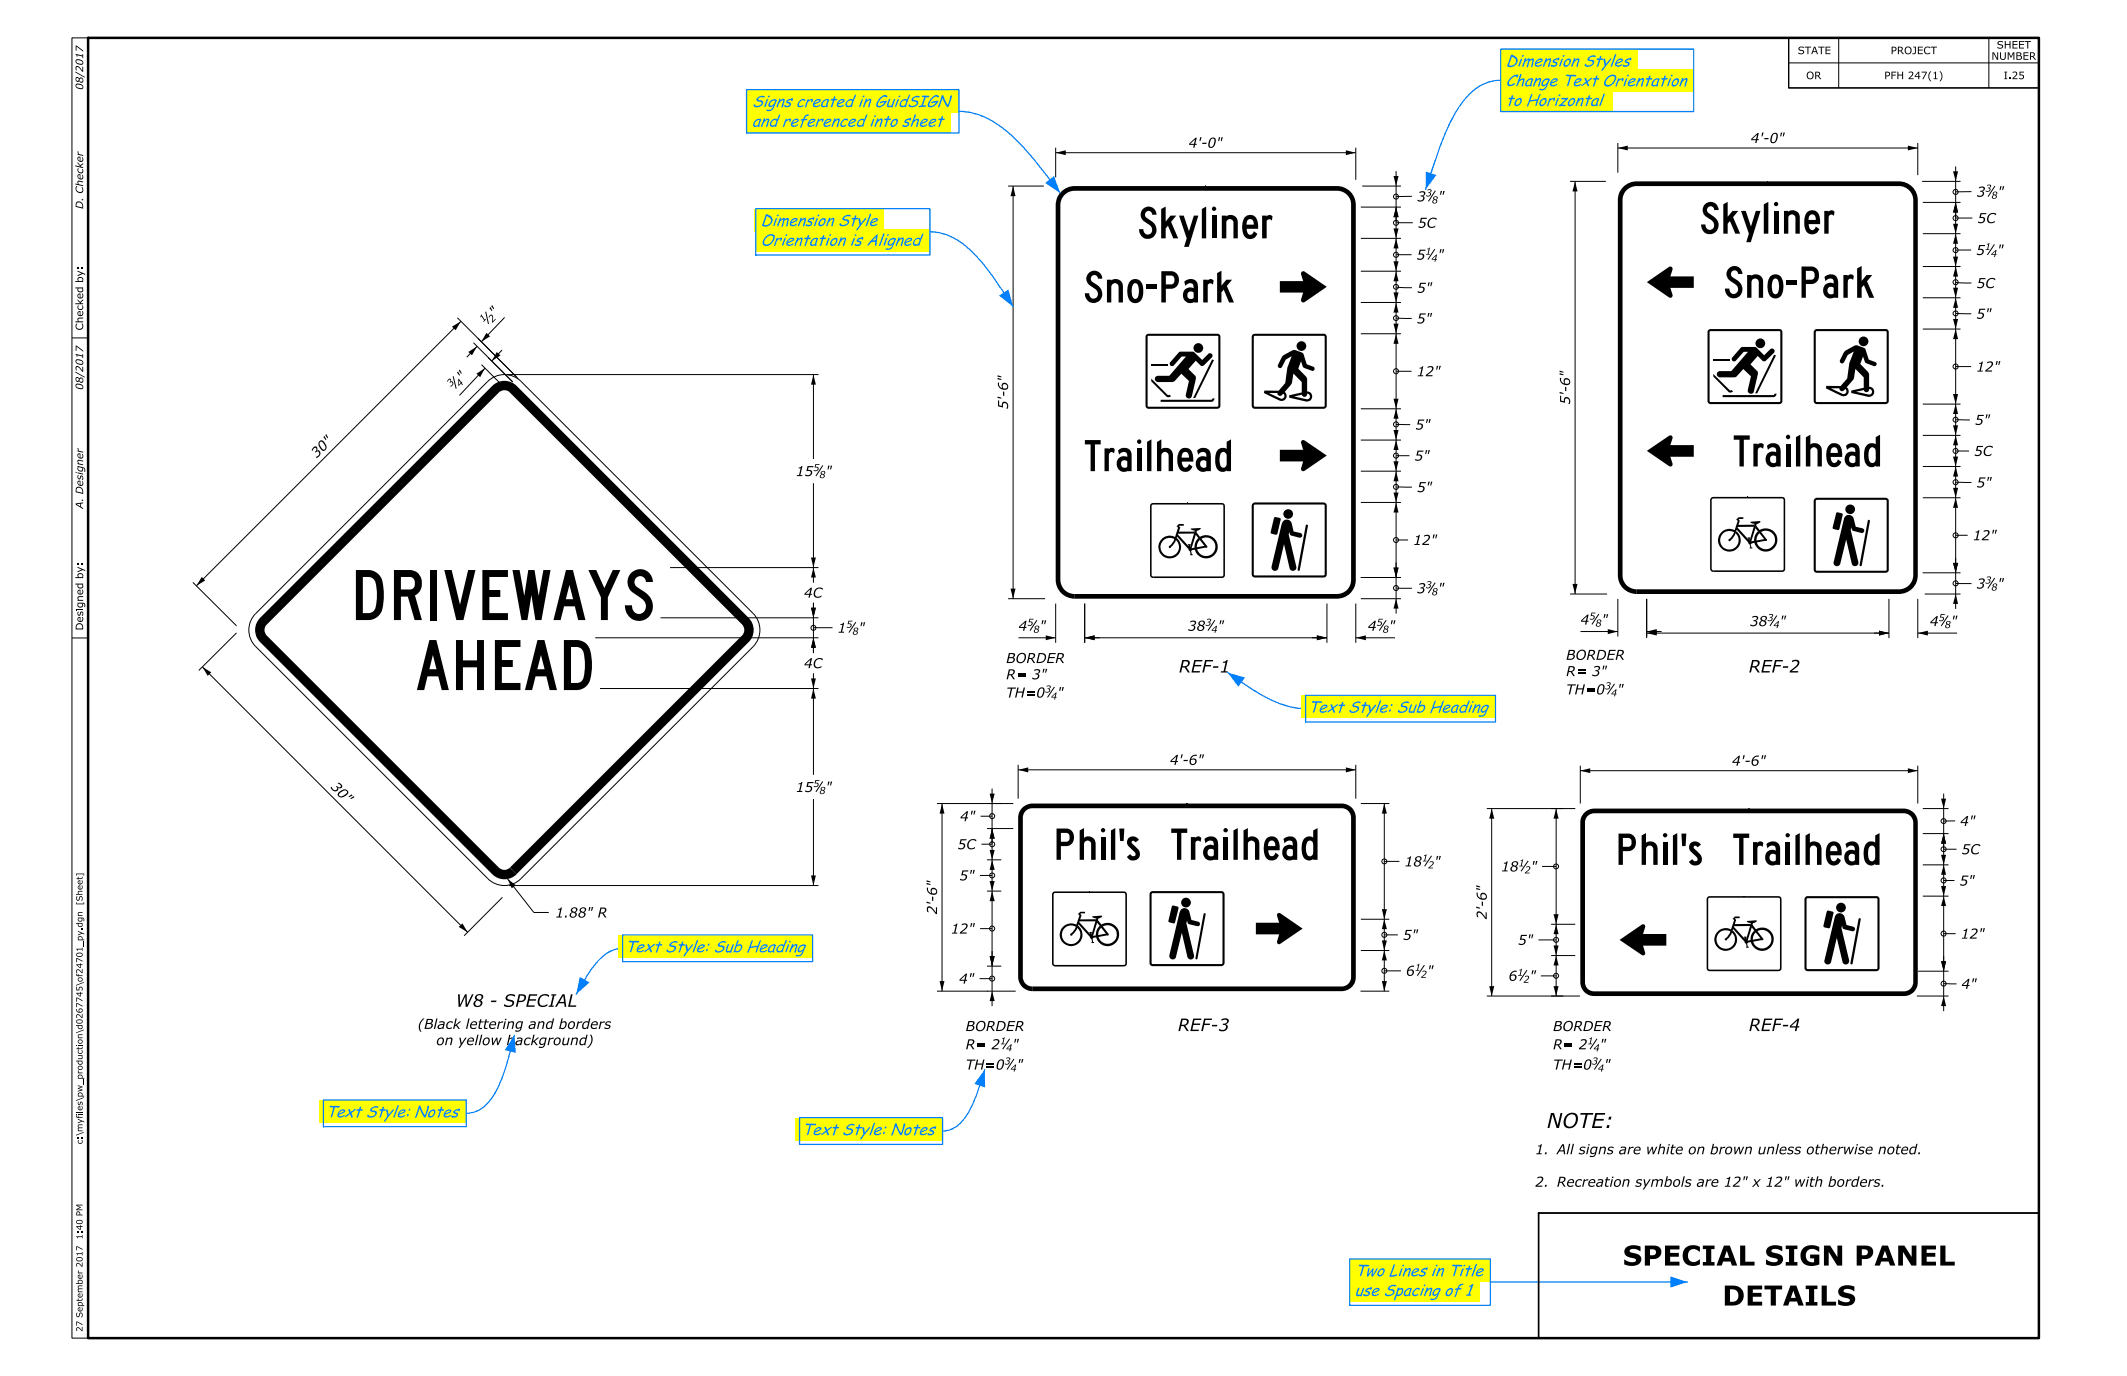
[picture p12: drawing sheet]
<svg xmlns="http://www.w3.org/2000/svg" width="432mm" height="279mm" viewBox="0 0 432 279" stroke-linecap="round" stroke-linejoin="round" font-family="sans-serif">
<defs><g id="words">
<g font-size="4.1">
<text x="329.4" y="257">SPECIAL SIGN PANEL</text>
<text x="349.6" y="265.1">DETAILS</text>
</g>
<text font-size="3" x="314" y="229">NOTE:</text>
<g font-size="2.5">
<text x="239.3" y="136.6">REF-1</text>
<text x="355" y="136.6">REF-2</text>
<text x="92.5" y="204.4">W8 - SPECIAL</text>
<text x="239.1" y="209.4">REF-3</text>
<text x="355" y="209.4">REF-4</text>
</g>
<g font-size="2.3" fill="#007fff">
<text x="305.6" y="17.5">Change Text Orientation</text>
<text x="305.6" y="13.5">Dimension Styles</text>
<text x="152.6" y="21.7">Signs created in GuidSIGN</text>
<text x="305.6" y="21.5">to Horizontal</text>
<text x="152.6" y="25.7">and referenced into sheet</text>
<text x="154.4" y="45.9">Dimension Style</text>
<text x="154.4" y="49.9">Orientation is Aligned</text>
<text x="265.4" y="144.7">Text Style: Sub Heading</text>
<text x="126.8" y="193.3">Text Style: Sub Heading</text>
<text x="66" y="226.9">Text Style: Notes</text>
<text x="162.7" y="230.5">Text Style: Notes</text>
<text x="275" y="263.1">use Spacing of 1</text>
<text x="275" y="259.1">Two Lines in Title</text>
</g>
<g font-size="2">
<text x="241.3" y="30">4'-0&quot;</text>
<text x="355.4" y="29">4'-0&quot;</text>
<text x="287.7" y="40.9">3</text>
<text x="401.3" y="39.9">3</text>
<text x="287.8" y="46.3">5C</text>
<text x="401.4" y="45.3">5C</text>
<text x="287.6" y="52.7">5</text>
<text x="401.2" y="51.8">5</text>
<text x="401.2" y="58.5">5C</text>
<text x="100.5" y="64.4" transform="rotate(-47 100.5 64.4)">&quot;</text>
<text x="93.9" y="77.5" transform="rotate(-47 93.9 77.5)">&quot;</text>
<text x="287.6" y="76.4">12&quot;</text>
<text x="401.2" y="75.5">12&quot;</text>
<text x="204.6" y="83.1" transform="rotate(-90 204.6 83.1)">5'6&quot;</text>
<text x="204.6" y="80.6" transform="rotate(-90 204.6 80.6)">-</text>
<text x="318.7" y="82.2" transform="rotate(-90 318.7 82.2)">5'6&quot;</text>
<text x="318.7" y="79.7" transform="rotate(-90 318.7 79.7)">-</text>
<text x="64.3" y="93.1" transform="rotate(-45 64.3 93.1)">3 0 &quot;</text>
<text x="400.7" y="92.6">5C</text>
<text x="161.5" y="96.7">15</text>
<text x="286.9" y="110.7">12&quot;</text>
<text x="400.5" y="109.7">12&quot;</text>
<text x="401.2" y="119.5">3</text>
<text x="163.2" y="121.4">4C</text>
<text x="287.6" y="120.5">3</text>
<text x="170" y="128.5">1</text>
<text x="206.8" y="128.1">4</text>
<text x="241.1" y="128.1">38</text>
<text x="277.7" y="128.1">4</text>
<text x="320.9" y="126.8">4</text>
<text x="355.2" y="127.1">38</text>
<text x="391.8" y="127.1">4</text>
<text x="163.2" y="135.7">4C</text>
<text x="204.2" y="137.9">R= 3&quot;</text>
<text x="204.2" y="134.6">BORDER</text>
<text x="317.9" y="137.3">R= 3&quot;</text>
<text x="317.9" y="134">BORDER</text>
<text x="204.2" y="141.6">TH=0</text>
<text x="317.9" y="141">TH=0</text>
<text x="237.5" y="155.3">4'-6&quot;</text>
<text x="351.6" y="155.5">4'-6&quot;</text>
<text x="67" y="159.9" transform="rotate(45 67 159.9)">3 0 &quot;</text>
<text x="161.5" y="160.8">15</text>
<text x="194.9" y="166.7">4&quot;</text>
<text x="397.9" y="167.7">4&quot;</text>
<text x="194.4" y="172.4">5C</text>
<text x="398.2" y="173.5">5C</text>
<text x="285.1" y="175.9">18</text>
<text x="304.7" y="176.9">18</text>
<text x="190.2" y="185.7" transform="rotate(-90 190.2 185.7)">2'6&quot;</text>
<text x="190.2" y="183.2" transform="rotate(-90 190.2 183.2)">-</text>
<text x="301.8" y="184.2" transform="rotate(-90 301.8 184.2)">-</text>
<text x="112.7" y="186.3">1.88&quot; R</text>
<text x="193" y="189.6">12&quot;</text>
<text x="301.8" y="186.7" transform="rotate(-90 301.8 186.7)">2'6&quot;</text>
<text x="398" y="190.6">12&quot;</text>
<text x="194.7" y="199.7">4&quot;</text>
<text x="398.2" y="200.8">4&quot;</text>
<text x="84.8" y="208.9">(Black lettering and borders</text>
<text x="196" y="209.4">BORDER</text>
<text x="315.3" y="209.4">BORDER</text>
<text x="88.6" y="212.2">on yellow background)</text>
<text x="196" y="213.1">R= 2</text>
<text x="315.3" y="213.1">R= 2</text>
<text x="196" y="217.2">TH=0</text>
<text x="315.3" y="217.2">TH=0</text>
<text x="311.7" y="234.4">1. All signs are white on brown unless otherwise noted.</text>
<text x="311.7" y="241">2. Recreation symbols are 12&quot; x 12&quot; with borders.</text>
</g>
<g font-size="1.5">
<text x="364.9" y="11">STATE</text>
<text x="383.8" y="11">PROJECT</text>
<text x="405.3" y="9.9">SHEET</text>
<text x="366.7" y="16.1">OR</text>
<text x="382.2" y="16.1">PFH 247(1)</text>
<text x="404.3" y="12.1">NUMBER</text>
<text x="406.7" y="16.1">I.25</text>
<text x="16.9" y="18.2" transform="rotate(-90 16.9 18.2)">08/2017</text>
<text x="16.9" y="42.4" transform="rotate(-90 16.9 42.4)">D.Checker</text>
<text x="16.9" y="67.1" transform="rotate(-90 16.9 67.1)">Checked by:</text>
<text x="16.9" y="79.2" transform="rotate(-90 16.9 79.2)">08/2017</text>
<text x="16.9" y="95.9" transform="rotate(-90 16.9 95.9)">gner</text>
<text x="16.9" y="103.3" transform="rotate(-90 16.9 103.3)">A.Desi</text>
<text x="16.9" y="123.5" transform="rotate(-90 16.9 123.5)">gned by:</text>
<text x="16.9" y="128" transform="rotate(-90 16.9 128)">Desi</text>
</g>
<g font-size="1.4">
<text x="289.4" y="39.9">3</text>
<text x="290.7" y="41.3">8</text>
<text x="403" y="38.9">3</text>
<text x="404.3" y="40.3">8</text>
<text x="289.3" y="51.7">1</text>
<text x="290.6" y="53.1">4</text>
<text x="402.9" y="50.8">1</text>
<text x="404.2" y="52.2">4</text>
<text x="98.1" y="65.5" transform="rotate(-47 98.1 65.5)">1</text>
<text x="100" y="65.6" transform="rotate(-47 100 65.6)">2</text>
<text x="91.5" y="78.6" transform="rotate(-47 91.5 78.6)">3</text>
<text x="93.4" y="78.7" transform="rotate(-47 93.4 78.7)">4</text>
<text x="165.1" y="95.7">5</text>
<text x="166.3" y="97.1">8</text>
<text x="289.4" y="119.4">3</text>
<text x="403" y="118.5">3</text>
<text x="404.2" y="119.9">8</text>
<text x="290.6" y="120.9">8</text>
<text x="322.6" y="125.8">5</text>
<text x="171.8" y="127.5">5</text>
<text x="173" y="128.9">8</text>
<text x="208.5" y="127.1">5</text>
<text x="209.8" y="128.5">8</text>
<text x="244.7" y="127.1">3</text>
<text x="245.9" y="128.5">4</text>
<text x="279.5" y="127.1">5</text>
<text x="280.7" y="128.5">8</text>
<text x="323.9" y="127.2">8</text>
<text x="358.8" y="126.1">3</text>
<text x="360" y="127.5">4</text>
<text x="393.5" y="126.1">5</text>
<text x="394.8" y="127.5">8</text>
<text x="212.1" y="140.6">3</text>
<text x="213.4" y="142">4</text>
<text x="325.8" y="140">3</text>
<text x="327" y="141.4">4</text>
<text x="165.1" y="159.8">5</text>
<text x="166.3" y="161.2">8</text>
<text x="288.7" y="174.9">1</text>
<text x="289.9" y="176.3">2</text>
<text x="308.3" y="175.9">1</text>
<text x="309.5" y="177.3">2</text>
<text x="287.2" y="197.1">1</text>
<text x="288.4" y="198.5">2</text>
<text x="308" y="198.1">1</text>
<text x="309.3" y="199.6">2</text>
<text x="203" y="212">1</text>
<text x="204.3" y="213.5">4</text>
<text x="322.3" y="212">1</text>
<text x="323.5" y="213.5">4</text>
<text x="203.9" y="216.2">3</text>
<text x="205.1" y="217.6">4</text>
<text x="323.1" y="216.2">3</text>
<text x="324.4" y="217.6">4</text>
</g>
<g font-size="1.3">
<text x="16.8" y="183.8" transform="rotate(-90 16.8 183.8)">[Sheet</text>
<text x="16.8" y="188.3" transform="rotate(-90 16.8 188.3)">dgn</text>
<text x="16.8" y="197.7" transform="rotate(-90 16.8 197.7)">24701_py.</text>
<text x="16.8" y="212.5" transform="rotate(-90 16.8 212.5)">i</text>
<text x="16.8" y="226.5" transform="rotate(-90 16.8 226.5)">ies\pw_producton\d0267745\of</text>
<text x="16.8" y="232.4" transform="rotate(-90 16.8 232.4)">c:\m yfl</text>
<text x="16.8" y="251.7" transform="rotate(-90 16.8 251.7)">1:40 PM</text>
<text x="16.8" y="263.6" transform="rotate(-90 16.8 263.6)">em ber2017</text>
<text x="16.8" y="270.4" transform="rotate(-90 16.8 270.4)">27 Sept</text>
</g>
</g></defs>
<g fill="none" stroke="#000" stroke-width=".2">
<path d="M17.9 7.7h345.2v10.2h50.8v228.4h-101.6v25.4h-294.4zM204.6 37.8h7.3M205.7 37.8v83.8M214.3 30v6M214.3 31h60.9M275.2 30v6.5M276.5 37.8h7.9M283.4 34.7v89.9M286.6 39.9h-3.2M291.4 38.7l-1.4 2.2M318.7 36.8h7.3M319.8 36.8v83.8"/>
<path d="M328.4 30.1h60.9M328.4 29v6.1M389.3 29v6.6M390.2 36.8h7.8M397 33.8v89.8M400.2 38.9l-3.2 .1M405 37.8l-1.4 2.1M276.3 42.1h8.1M276.3 48.4h8.1M276.3 55.1h8.1M283.4 45.2h3.4M283.4 58.2l3.2 .2"/>
<path d="M286.6 51.7l-3.2 .1M291.3 50.6l-1.4 2.1M390.3 41.1h7.7M390.3 47.4h7.7M390.3 54.1h7.7M397 44.3h3.4M397 57.3l3.2 .2M400.2 50.8h-3.2M404.9 49.6l-1.4 2.2M92 76.4l.6 2.5M92.9 64.5l11.9 12M93.6 65.3l-53.7 53.7"/>
<path d="M96.1 69.6l8 8M96.8 70.3l-2 2.2M97 68.7l8.2 8.2M97.8 74l4.6 4.7M98.5 74.8l-5.2 5.5M98.6 63.3l.6 2.5M99 77.4a4.8 4.8 0 0 1 6.8 0l47.1 47.2a4.8 4.8 0 0 1 0 6.7l-47.1 47.1a4.7 4.7 0 0 1-6.8 0l-47.1-47.1a4.7 4.7 0 0 1 0-6.7zM99.1 72.6l5 4.9M101.9 71.1l-2.1 2.2M102.4 64.5l-4.7 4.9M102.9 76.1h63.3M165.1 76.1v17.1"/>
<path d="M276.3 61.4h8.1M276.3 67.8h8.1M283.4 75.4h3.2M283.4 64.6l3.2 .1M390.3 60.5h7.7M390.3 66.8h7.7M397 63.6l3.2 .1M397 74.4h3.2M165.1 98.1v20.2M167 94.5l-1.4 2.2M276.3 83h8.1M276.3 89.4h8.1"/>
<path d="M276.3 95.7h8.1M283.4 92.5h2.7M283.4 98.8l3.2 .1M283.4 86.2h2.9M390.3 82.1h7.7M390.3 88.4h7.7M390.3 94.7h7.7M397 85.2l2.9 .1M397 91.6h2.7M397 97.9l3.2 .1M39.2 118.3l8.8 8.8M136 115.3h30.2"/>
<path d="M276.2 117.3h8.2M276.3 102h8.1M283.4 109.6h2.5M283.4 119.4l3.2 .1M291.4 118.3l-1.5 2.1M390.3 116.3h7.7M390.3 101.1h7.7M397 118.5h3.2M397 108.7h2.5M405 117.4l-1.5 2.1M41.1 135.4l53.8 53.9M48 128.5l-7.6 7.6"/>
<path d="M120.8 129.5h45.4M121.8 139.8h44.4M134.1 125.4h32.1M165.1 122.4v10.2M165.1 136.7v20.6M169 127.5h-3.9M173.7 126.3l-1.4 2.1M204.6 121.6h7.6M206.8 129.5h7.5M210.5 125.9l-1.4 2.2M214.1 139.5l-1.4 2.1M214.3 122.6v7.9"/>
<path d="M220.2 129.5h49.2M220.2 122.6v7.9M246.6 125.9l-1.4 2.2M269.4 122.6v7.9M275.2 129.5h8M275.2 122.6v7.9M276.3 121.6h8.1M281.4 125.9l-1.4 2.2M318.7 120.6h7.5M320.9 128.2h7.5M324.6 124.7l-1.4 2.1M327.8 138.9l-1.5 2.1"/>
<path d="M328.4 121.6v7.7M334.3 121.6v8M334.3 128.6h49.2M334.3 128.2h3M360.7 125l-1.4 2.1M383.5 121.6v8M389.3 128.6h8M389.3 121.6v8M390.7 120.6h7.3M395.5 125l-1.4 2.1M167 158.7l-1.4 2.1M206.7 155.3v6.9"/>
<path d="M206.7 156.3h68.5M275.2 155.3v6.9M320.8 155.5v7.7M320.8 156.5h68.5M389.3 155.5v7.7M103 178.5l5.4 6.8h3M103.3 179.8h62.9M165.1 162.2v17.6M190.2 163.2h15.5M191.2 163.2v38.1M198.9 177.8h2.5M199.2 171.4h2.2"/>
<path d="M200.4 168.2h5.3M200.4 174.6h2.9M201.4 165.7h-2.3M201.4 160.1v44.2M276.3 163.2h5.7M281 163.2v38.1M281 174.9h3.1M290.6 173.8l-1.4 2.1M301.8 164.2h18M302.8 164.2v38M310.2 174.8l-1.4 2.1M313.1 175.9h2.8"/>
<path d="M315.9 164.2v38M390.3 164.2h5.3M390.3 175.6h5.3M390.3 169.3h5.3M394.6 178.8h2.2M394.6 161.1v44.2M394.6 172.4h2.6M396.9 166.7h-2.3M102 182.2l-7.8 7.8M198.9 198.7h2.5M199 188.6h2.4M200.4 196.2h2.9"/>
<path d="M200.4 180.9h2.9M276.3 193h5.7M276.3 186.7h5.7M281 197.1h3.4M281 189.8h2.8M289.2 196l-1.5 2.1M310 197l-1.5 2.1M312.3 190.9h3.6M312.8 198.2h3.1M314.9 194h4.9M314.9 187.7h4.9M389.4 197.2h6.2"/>
<path d="M390.3 182h5.3M394.6 199.7l2.6 .1M394.6 189.6h2.4M190.2 201.3h16M205 210.9l-1.4 2.1M205.8 215l-1.4 2.2M276.2 201.3h5.8M301.8 202.2h18.9M324.2 210.9l-1.4 2.1M325.1 215l-1.4 2.2M389.1 202.2h6.5"/>
<circle cx="283.4" cy="39.9" r=".5"/>
<circle cx="397" cy="39" r=".51"/>
<circle cx="283.4" cy="58.3" r=".5"/>
<circle cx="283.4" cy="45.2" r=".5"/>
<circle cx="283.4" cy="51.7" r=".5"/>
<circle cx="397" cy="50.8" r=".51"/>
<circle cx="397" cy="44.3" r=".51"/>
<circle cx="397" cy="57.3" r=".51"/>
<circle cx="283.4" cy="64.6" r=".5"/>
<circle cx="283.4" cy="75.4" r=".51"/>
<circle cx="397" cy="74.4" r=".52"/>
<circle cx="397" cy="63.7" r=".5"/>
<circle cx="283.4" cy="86.2" r=".51"/>
<circle cx="283.4" cy="92.5" r=".51"/>
<circle cx="283.4" cy="98.9" r=".5"/>
<circle cx="397" cy="85.2" r=".52"/>
<circle cx="397" cy="91.6" r=".51"/>
<circle cx="397" cy="97.9" r=".51"/>
<circle cx="283.4" cy="109.7" r=".51"/>
<circle cx="283.4" cy="119.4" r=".51"/>
<circle cx="397" cy="118.4" r=".52"/>
<circle cx="397" cy="108.7" r=".52"/>
<circle cx="165.1" cy="127.5" r=".5"/>
<circle cx="201.4" cy="165.7" r=".51"/>
<circle cx="201.4" cy="171.4" r=".51"/>
<circle cx="201.4" cy="177.8" r=".5"/>
<circle cx="281" cy="174.9" r=".5"/>
<circle cx="315.9" cy="175.9" r=".5"/>
<circle cx="394.6" cy="172.4" r=".5"/>
<circle cx="394.6" cy="166.7" r=".5"/>
<circle cx="394.6" cy="178.8" r=".52"/>
<circle cx="201.4" cy="188.5" r=".52"/>
<circle cx="201.4" cy="198.7" r=".52"/>
<circle cx="281" cy="189.8" r=".52"/>
<circle cx="281" cy="197.1" r=".52"/>
<circle cx="315.9" cy="190.8" r=".5"/>
<circle cx="315.9" cy="198.1" r=".51"/>
<circle cx="394.6" cy="199.7" r=".51"/>
<circle cx="394.6" cy="189.6" r=".52"/>
</g>
<g fill="#000">
<path d="M205.7 37.8l.5 2h-1.1zM214.3 31l2.1-.5v1zM273.2 30.5l2 .5-2 .5zM282.9 35.7h1l-.5 2.1zM319.8 36.8l.5 2.1h-1.1zM328.4 30.1l2-.5v1zM387.3 29.6l2 .5-2 .5zM396.5 34.8h1l-.5 2zM232.7 57.8h2.2v.9h-2.2zM244 42.4l.9-.5v6.5h-.9zM246 43.8h.9v4.6h-.9zM283.4 42.1l.5 2h-1z"/>
<path d="M283.4 48.4l.5 2h-1zM283.4 55.1l.5 2h-1zM282.9 46.4h1l-.5 2zM282.9 53.1h1l-.5 2zM282.9 59.4h1l-.5 2zM358.1 41.5l.9-.5v6.4h-.9zM360.1 42.8h.9v4.6h-.9zM362.6 56.9h2.2v.8h-2.2zM397 41.1l.5 2h-1zM397 47.4l.5 2.1h-1zM397 54.1l.5 2.1h-1zM396.5 45.4h1l-.5 2z"/>
<path d="M396.5 52.1h1l-.5 2zM396.5 58.4h1l-.5 2.1zM91.8 66.3l1.8-1-1.1 1.8zM95.1 71.5l1.7-1.2-1 1.8zM96.7 75.9l1.8-1.1-1 1.8zM98.7 67.6l.8 .7-1.8 1.1zM100.9 71.5l.7 .7-1.8 1.1zM165.1 76.1l.5 2h-1zM246.1 73l.4 .1-3.9 7.7h-.4zM283.4 61.4l.5 2.1h-1zM283.4 67.8l.5 2h-1zM282.9 65.7h1l-.5 2.1z"/>
<path d="M360.2 72l.3 .2-3.8 7.7h-.4zM397 60.5l.5 2h-1zM397 66.8l.5 2.1h-1zM396.5 64.8h1l-.5 2zM230.8 91.1h.9v4.6h-.9zM232.9 89.7l.9-.5v6.5h-.9zM283.4 83l.5 2h-1zM283.4 89.4l.5 2h-1zM283.4 95.7l.5 2h-1zM282.9 81h1l-.5 2zM282.9 87.3h1l-.5 2.1zM282.9 93.7h1l-.5 2z"/>
<path d="M362.5 90.1h.9v4.6h-.9zM364.6 88.8l.9-.5v6.4h-.9zM397 82.1l.5 2h-1zM397 88.4l.5 2h-1zM397 94.7l.5 2.1h-1zM396.5 80h1l-.5 2.1zM396.5 86.4h1l-.5 2zM396.5 92.7h1l-.5 2zM396.5 99.1h1l-.5 2zM41 117.2l.7 .7-1.8 1.1zM87.4 115.7h1.4v10.2h-1.4zM165.1 115.3l.5 2h-1z"/>
<path d="M164.6 113.2h1l-.5 2.1zM205.1 119.5h1.1l-.5 2.1zM283.4 102l.5 2.1h-1zM282.9 100h1l-.5 2zM282.9 115.3h1l-.5 2zM319.2 118.6h1.1l-.5 2zM397 101.1l.5 2h-1zM396.5 114.3h1l-.5 2zM41.1 135.4l1.8 1.1-.7 .7zM165.1 129.5l.5 2.1h-1zM164.6 137.8h1l-.5 2zM164.6 123.4h1l-.5 2z"/>
<path d="M212.3 129l2 .5-2 .5zM220.2 129.5l2-.5v1zM267.3 129l2.1 .5-2.1 .5zM275.2 129.5l2.1-.5v1zM283.4 121.6l.5 2h-1zM326.4 127.7l2 .5-2 .6zM334.3 128.2l2-.5v1.1zM334.3 128.6l2-.5v.9zM381.5 128.1l2 .5-2 .4zM389.3 128.6l2.1-.5v.9zM397 120.6l.5 2h-1zM165.1 139.8l.5 2.1h-1z"/>
<path d="M206.7 156.3l2-.5v1zM273.2 155.8l2 .5-2 .5zM320.8 156.5l2-.5v1zM387.3 156l2 .5-2 .5zM164.6 177.8h1l-.5 2zM191.2 163.2l.5 2h-1zM201.4 174.6l.5 2h-1zM201.4 168.2l.5 2.1h-1zM200.9 178.9h1l-.5 2zM200.9 172.6h1l-.5 2zM200.9 161.1h1l-.5 2.1zM223.5 170h.9v4.6h-.9z"/>
<path d="M225.5 168.6l.9-.5v6.5h-.9zM227.2 168.2h1l-.1 2.6h-.7zM248.4 170h.9v4.6h-.9zM250.4 168.6l.9-.5v6.5h-.9zM281 163.2l.6 2h-1.1zM302.8 164.2l.6 2h-1.1zM315.9 164.2l.5 2h-1zM337.6 171h.9v4.6h-.9zM339.6 169.7l.9-.5v6.4h-.9zM341.3 169.3h1l-.1 2.5h-.7zM362.5 171h.9v4.6h-.9zM364.5 169.7l.9-.5v6.4h-.9z"/>
<path d="M394.6 175.6l.5 2h-1zM394.6 169.3l.5 2h-1zM394.1 179.9h1l-.5 2.1zM394.1 173.6h1l-.5 2zM394.1 162.2h1l-.5 2zM93.1 188.2l.8-.7 1 1.8zM103 178.5l1.7 1.2-.8 .7zM190.7 199.2h1l-.5 2.1zM201.4 180.9l.5 2.1h-1zM200.9 194.1h1l-.5 2.1zM281 193l.6 2h-1.1zM281 186.7l.6 2h-1.1z"/>
<path d="M280.5 199.2h1.1l-.6 2.1zM280.5 191h1.1l-.6 2zM280.5 184.6h1.1l-.6 2.1zM315.9 194l.5 2h-1zM315.9 187.7l.5 2h-1zM315.4 192h1l-.5 2zM315.4 185.6h1l-.5 2.1zM394.6 182l.5 2h-1zM394.1 195.2h1l-.5 2zM201.4 201.3l.5 2h-1zM302.3 200.2h1.1l-.6 2zM315.4 200.2h1l-.5 2z"/>
<path d="M394.6 202.2l.5 2.1h-1z"/>
<path d="M243.6 27.9h.3l-.2 .8h-.2z" fill-rule="evenodd"/>
<path d="M247.4 27.9h.3l-.2 .8h-.2z" fill-rule="evenodd"/>
<path d="M248 27.9h.3l-.3 .8h-.2z" fill-rule="evenodd"/>
<path d="M292.5 38.8h.3l-.3 .8h-.2z" fill-rule="evenodd"/>
<path d="M293 38.8h.3l-.3 .8h-.1z" fill-rule="evenodd"/>
<path d="M357.7 26.9h.3l-.2 .8h-.2z" fill-rule="evenodd"/>
<path d="M361.5 26.9h.3l-.2 .8h-.2z" fill-rule="evenodd"/>
<path d="M362.1 26.9h.3l-.3 .8h-.2z" fill-rule="evenodd"/>
<path d="M406.1 37.8h.3l-.3 .8h-.2z" fill-rule="evenodd"/>
<path d="M406.6 37.8h.3l-.3 .8h-.1z" fill-rule="evenodd"/>
<path d="M221 55.5a1.6 1.6 0 0 1 1.8-.4 1.6 1.6 0 0 1 1 1.5h-.9a.75 .75 0 0 0-1.2-.6 .75 .75 0 0 0 .1 1.3 2.82 2.82 0 0 1 2 2.7 1.78 1.78 0 0 1-2 1.5 1.78 1.78 0 0 1-1.6-2h.9a.93 .93 0 0 0 1.2 1.1 .93 .93 0 0 0 .4-1.6l-.9-.7a1.8 1.8 0 0 1-.8-2.8z" fill-rule="evenodd"/>
<path d="M232 42.4a1.6 1.6 0 0 1 1.8-.3 1.6 1.6 0 0 1 1 1.5h-.9a.74 .74 0 0 0-1.2-.6 .74 .74 0 0 0 .1 1.3l.3 .1a2.46 2.46 0 0 1 1.6 2.9 1.77 1.77 0 0 1-2.1 1.2 1.77 1.77 0 0 1-1.4-2h.9a.93 .93 0 0 0 1.3 1.1 .93 .93 0 0 0 .3-1.6l-.7-.5a2.02 2.02 0 0 1-1.2-2.8z" fill-rule="evenodd"/>
<path d="M235.8 55.1h2a1.8 1.8 0 0 1 1.5 1.8 1.8 1.8 0 0 1-1.5 1.7h-1.1v-.9h1.1a.94 .94 0 0 0 .6-.8 .94 .94 0 0 0-.6-.9h-1.1v5.4h-.9z" fill-rule="evenodd"/>
<path d="M235.7 42.4l.9-.5v3.1l1-1.2h1.2l-1.1 1.2 1.5 3.4h-1l-1.1-2.6-.5 .6v2h-.9z" fill-rule="evenodd"/>
<path d="M239.4 43.8h.9l1.1 3.2 1-3.2h.9l-2 6.3h-.9l.5-1.7z" fill-rule="evenodd"/>
<path d="M244.3 56.8h.9v.2l.3-.3h.6l.3 .3-.2 .8a.63 .63 0 0 0-.8-.2 .63 .63 0 0 0-.2 .9v2.9h-.9z" fill-rule="evenodd"/>
<path d="M248 43.8h1v.2a1.44 1.44 0 0 1 1.5-.2 1.44 1.44 0 0 1 .8 1.4v3.2h-.9v-3.2a.72 .72 0 0 0-.7-.7 .72 .72 0 0 0-.7 .7v3.2h-1z" fill-rule="evenodd"/>
<path d="M252.7 44.1l.4-.3 .7-.2v.9a.94 .94 0 0 0-.8 1.1h1.5a.86 .86 0 0 0-.7-1.1v-.9a1.97 1.97 0 0 1 1.6 2.4v.5h-2.3a.93 .93 0 0 0 .8 1.2l.4-.3 .2-.4 .7 .4a1.55 1.55 0 0 1-1.8 1.1 1.55 1.55 0 0 1-1.2-1.7v-1.4z" fill-rule="evenodd"/>
<path d="M256.2 43.8h.9v.2l.4-.3h.5l.3 .3-.1 .8a.62 .62 0 0 0-.8-.2 .62 .62 0 0 0-.3 .8v3h-.9z" fill-rule="evenodd"/>
<path d="M259.8 57.1h4.7l-.4-1.6 .2-.3 .3-.1 4.7 3.1-4.5 3.1-.3 .1-.4-.4 .4-1.6h-4.7z" fill-rule="evenodd"/>
<path d="M288.3 57.4h1.2l-.1 .2h-.9l-.1 .6a.66 .66 0 0 1 .9 .5 .66 .66 0 0 1-.8 .8l-.7-.1v-.3a.55 .55 0 0 0 .8 .2 .55 .55 0 0 0 .1-.9l-.7 .1z" fill-rule="evenodd"/>
<path d="M290 57.3h.3l-.3 .8h-.2z" fill-rule="evenodd"/>
<path d="M290.5 57.3h.3l-.3 .8h-.1z" fill-rule="evenodd"/>
<path d="M292.4 50.6h.3l-.3 .8h-.2z" fill-rule="evenodd"/>
<path d="M292.9 50.6h.3l-.2 .8h-.2z" fill-rule="evenodd"/>
<path d="M334.3 57.3l4.7-3.2 .4 .1 .1 .3-.4 1.6h4.8v2.4h-4.8l.4 1.6a.44 .44 0 0 1-.7 .3z" fill-rule="evenodd"/>
<path d="M346.1 41.5a1.62 1.62 0 0 1 1.8-.4 1.62 1.62 0 0 1 1 1.6h-.9a.74 .74 0 0 0-1.2-.7 .74 .74 0 0 0 .2 1.3l.2 .2a2.49 2.49 0 0 1 1.6 2.8 1.77 1.77 0 0 1-2.1 1.2 1.77 1.77 0 0 1-1.4-1.9h.9a.93 .93 0 0 0 1.2 1 .93 .93 0 0 0 .4-1.6l-.7-.5a2.01 2.01 0 0 1-1.2-2.8z" fill-rule="evenodd"/>
<path d="M351 54.5a1.6 1.6 0 0 1 1.7-.4 1.6 1.6 0 0 1 1 1.5h-.9a.75 .75 0 0 0-1.1-.6 .75 .75 0 0 0 .1 1.3 2.74 2.74 0 0 1 1.9 2.8 1.78 1.78 0 0 1-2 1.4 1.78 1.78 0 0 1-1.5-1.9h.9a.93 .93 0 0 0 1.2 1 .93 .93 0 0 0 .3-1.5l-.8-.7a1.8 1.8 0 0 1-.8-2.9z" fill-rule="evenodd"/>
<path d="M349.8 41.5l.9-.5v3l1-1.2h1.2l-1.1 1.3 1.5 3.3h-1l-1.1-2.5-.5 .5v2h-.9z" fill-rule="evenodd"/>
<path d="M353.4 42.8h1l1.1 3.2 .9-3.2h1l-2 6.4h-.9l.5-1.8z" fill-rule="evenodd"/>
<path d="M359.5 56a1.58 1.58 0 0 1 1.7-.1 1.58 1.58 0 0 1 .8 1.6l.1 .6a2.14 2.14 0 0 1-1.5 2.5h-.2v-.8a1.8 1.8 0 0 0 .7-2.2 .84 .84 0 0 0-.9-1 2.54 2.54 0 0 0 0 3.1l.2 .1v.8a1.63 1.63 0 0 1-1.5-1.8l-.1-.7a3 3 0 0 1 .7-2.1z" fill-rule="evenodd"/>
<path d="M362.2 42.8h.8v.2a1.44 1.44 0 0 1 1.6-.1 1.44 1.44 0 0 1 .8 1.4v3.1h-.9v-3.1a.72 .72 0 0 0-.7-.8 .72 .72 0 0 0-.8 .8v3.1h-.8z" fill-rule="evenodd"/>
<path d="M365.7 54.1h2a1.8 1.8 0 0 1 1.6 1.8 1.8 1.8 0 0 1-1.6 1.8h-1.1v-.9h1.1a.94 .94 0 0 0 .7-.9 .94 .94 0 0 0-.7-.9h-1.1v5.5h-.9z" fill-rule="evenodd"/>
<path d="M366.8 43.2l.4-.3 .7-.2v.8a.97 .97 0 0 0-.8 1.2h1.5a.86 .86 0 0 0-.7-1.2v-.8a1.92 1.92 0 0 1 1.6 2.3v.5h-2.3a.95 .95 0 0 0 .8 1.2l.4-.2 .2-.5 .7 .5a1.55 1.55 0 0 1-1.8 1.1 1.55 1.55 0 0 1-1.2-1.8v-.6a3.2 3.2 0 0 1 .5-2z" fill-rule="evenodd"/>
<path d="M370.4 56.2a1.57 1.57 0 0 1 1.8-.4 1.57 1.57 0 0 1 1 1.6v3.1l-.8-.1-.6 .2v-.8l.5-.3v-1a.77 .77 0 0 0-1.3 .2 .77 .77 0 0 0 .8 1.1v.8a1.56 1.56 0 0 1-1.7-1.8 1.56 1.56 0 0 1 2.2-1.2 .86 .86 0 0 0-.7-1.1 .86 .86 0 0 0-1 .6z" fill-rule="evenodd"/>
<path d="M370.3 42.8h.9v.2l.3-.3h.6l.3 .3-.1 .9a.62 .62 0 0 0-.9-.2 .62 .62 0 0 0-.2 .8v2.9h-.9z" fill-rule="evenodd"/>
<path d="M374.2 55.8h.9v.2l.5-.3 .4 .1 .3 .2-.1 .8a.65 .65 0 0 0-.8-.1 .65 .65 0 0 0-.3 .8v3h-.9z" fill-rule="evenodd"/>
<path d="M406 49.7h.3l-.3 .7h-.2z" fill-rule="evenodd"/>
<path d="M406.5 49.7h.3l-.3 .7h-.1z" fill-rule="evenodd"/>
<path d="M202.5 76.2l.8 .2v.2l-.8-.1z" fill-rule="evenodd"/>
<path d="M202.5 76.7l.8 .3v.1l-.8-.1z" fill-rule="evenodd"/>
<path d="M224.7 56.8h.9v.2a1.45 1.45 0 0 1 1.6-.2 1.45 1.45 0 0 1 .8 1.4v3.2h-.9v-3.2a.74 .74 0 0 0-.8-.7 .74 .74 0 0 0-.7 .7v3.2h-.9z" fill-rule="evenodd"/>
<path d="M229.6 57a1.58 1.58 0 0 1 1.7-.1 1.58 1.58 0 0 1 .8 1.5v.7a1.97 1.97 0 0 1-1.6 2.5v-.9a1.8 1.8 0 0 0 .7-2.1 .84 .84 0 0 0-.9-1.1 2.54 2.54 0 0 0 0 3.1l.2 .1v.9a1.72 1.72 0 0 1-1.6-2.1l-.1-.4a2.95 2.95 0 0 1 .8-2.1z" fill-rule="evenodd"/>
<path d="M233.7 76.9l3.3 3.3h.5l.2 .3-.5 .2-.4-.2-3.1-3.1z" fill-rule="evenodd"/>
<path d="M239.4 71.5l2.8-.1 1.9 1.7 1.2-1.3a.51 .51 0 0 1 .7 .1 .51 .51 0 0 1 0 .7l-1.8 1.7-.5-.1-1-1-1.4 1.7 1.5 1.7-.8 3.8a.63 .63 0 0 1-.8 .5 .63 .63 0 0 1-.5-.8l.7-2.7-1.6-1.5-1.6 1.6-3.1 .1a.64 .64 0 0 1-.7-.7 .64 .64 0 0 1 .7-.6h2.3l3.4-3.9h-.9l-1.6 1.8a.49 .49 0 0 1-.7 0 .49 .49 0 0 1 0-.7z" fill-rule="evenodd"/>
<path d="M240.4 57.2a1.57 1.57 0 0 1 1.9-.5 1.57 1.57 0 0 1 .9 1.6v3.1l-.8-.1-.6 .2v-.8l.5-.3v-1a.77 .77 0 0 0-1.3 .3 .77 .77 0 0 0 .8 1v.8a1.56 1.56 0 0 1-1.6-1.8 1.56 1.56 0 0 1 2.1-1.2 .85 .85 0 0 0-.5-1 .85 .85 0 0 0-1.1 .4l-.1 .2z" fill-rule="evenodd"/>
<path d="M247.1 55.5l.9-.5v3l1-1.2h1.1l-1 1.3 1.4 3.3h-1l-1.1-2.6-.4 .6v2h-.9z" fill-rule="evenodd"/>
<path d="M260.4 72.3l2.1-1.2h.6l1.5 .7 .7 2.2 1.3 .5a.44 .44 0 0 1 .2 .5 .44 .44 0 0 1-.5 .3l-1.7-.7-.5-1.3-.5 1.6 1.6 1.6 .1 .3 .1 2.7a1.04 1.04 0 0 1 1 1.1 1.04 1.04 0 0 1-1.3 .9l-1.2-.3 .1-.4 1.3 .3a.57 .57 0 0 0 .6-.6 .57 .57 0 0 0-.5-.6 .54 .54 0 0 1-.5 .7 .54 .54 0 0 1-.6-.4l-1.6 .3 1.3 .3-.1 .4-2.2-.4v-.5l2.6-.6v-2.1l-1.7-1.8-.3 2-1.6 1.8a1.02 1.02 0 0 1 .4 1.3 1.02 1.02 0 0 1-1.4 .4l-1.1-.5 .2-.4 1.2 .5a.56 .56 0 0 0 .7-.2 .56 .56 0 0 0-.2-.8 .59 .59 0 0 1-.7 .5 .59 .59 0 0 1-.5-.6h-1.7l1.2 .6-.2 .4-2-1 .1-.5h2.9l1.3-1.5 .4-3.1 .9-2.4-1.2 .7-.7 1.5a.46 .46 0 0 1-.6 .2 .46 .46 0 0 1-.3-.6z" fill-rule="evenodd"/>
<path d="M288.2 63.6h1.3l-.1 .3h-1l-.1 .5a.66 .66 0 0 1 .9 .6 .66 .66 0 0 1-.7 .7l-.8-.1 .1-.3a.56 .56 0 0 0 .8 .2 .56 .56 0 0 0 .1-.8h-.7z" fill-rule="evenodd"/>
<path d="M289.9 63.5h.3l-.2 .8h-.2z" fill-rule="evenodd"/>
<path d="M290.5 63.5h.3l-.3 .8h-.2z" fill-rule="evenodd"/>
<path d="M291.7 74.3h.3l-.3 .8h-.1z" fill-rule="evenodd"/>
<path d="M292.2 74.3h.3l-.2 .8h-.2z" fill-rule="evenodd"/>
<path d="M316.6 79.6l.8 .2v.2l-.8-.1z" fill-rule="evenodd"/>
<path d="M316.6 75.2l.8 .3v.2l-.8-.2z" fill-rule="evenodd"/>
<path d="M316.6 75.8l.8 .2v.2l-.8-.1z" fill-rule="evenodd"/>
<path d="M347.8 75.9l3.3 3.3h.4l.3 .3-.5 .2-.4-.1-3.1-3.1z" fill-rule="evenodd"/>
<path d="M353.5 70.5h2.8l1.8 1.6 1.3-1.2a.53 .53 0 0 1 .7 0 .53 .53 0 0 1 .1 .7l-2 1.7h-.3l-1.1-1-1.4 1.7 1.5 1.6-.8 3.8a.63 .63 0 0 1-.8 .5 .63 .63 0 0 1-.5-.7l.7-2.8-1.6-1.5-1.6 1.7h-3.1a.64 .64 0 0 1-.7-.6 .64 .64 0 0 1 .7-.6h2.3l3.4-4h-.9l-1.6 1.8a.49 .49 0 0 1-.7 .1 .49 .49 0 0 1 0-.8z" fill-rule="evenodd"/>
<path d="M354.7 55.8h.9v.2a1.45 1.45 0 0 1 1.6-.1 1.45 1.45 0 0 1 .7 1.4v3.2h-.9v-3.2a.74 .74 0 0 0-.7-.7 .74 .74 0 0 0-.7 .7v3.2h-.9z" fill-rule="evenodd"/>
<path d="M374.5 71.3l2.1-1.1h.6l1.5 .6 .7 2.2 1.3 .5a.44 .44 0 0 1 .2 .6 .44 .44 0 0 1-.5 .2l-1.7-.6-.5-1.3-.6 1.5 1.7 1.7 .1 .3v2.6a1.04 1.04 0 0 1 1.1 1.2 1.04 1.04 0 0 1-1.3 .9l-1.2-.3 .1-.5 1.3 .3a.57 .57 0 0 0 .6-.5 .57 .57 0 0 0-.6-.6 .54 .54 0 0 1-.4 .6 .54 .54 0 0 1-.6-.4l-1.6 .4 1.3 .2-.1 .5-2.2-.5v-.5l2.6-.6v-2.1l-1.7-1.7-.3 1.9-1.6 1.8a1.02 1.02 0 0 1 .4 1.4 1.02 1.02 0 0 1-1.4 .4l-1.1-.6 .2-.4 1.2 .6a.56 .56 0 0 0 .7-.3 .56 .56 0 0 0-.2-.7l-.2 .2a.53 .53 0 0 1-.7 .2 .53 .53 0 0 1-.3-.6h-1.7l1.2 .6-.2 .4-2-1 .1-.4h2.9l1.3-1.6 .4-3.1 .9-2.3-1.2 .7-.7 1.4a.46 .46 0 0 1-.6 .2 .46 .46 0 0 1-.3-.5z" fill-rule="evenodd"/>
<path d="M377 54.5l.9-.5v3l1-1.2h1.2l-1.1 1.3 1.5 3.4h-1l-1.1-2.6-.5 .5v2.1h-.9z" fill-rule="evenodd"/>
<path d="M401.8 62.7h1.2v.2h-1l-.1 .6a.66 .66 0 0 1 .9 .5 .66 .66 0 0 1-.7 .7l-.8-.1 .1-.2a.55 .55 0 0 0 .8 .1 .55 .55 0 0 0 .1-.8h-.7z" fill-rule="evenodd"/>
<path d="M403.5 62.6h.3l-.2 .8h-.2z" fill-rule="evenodd"/>
<path d="M404.1 62.6h.3l-.3 .8h-.2z" fill-rule="evenodd"/>
<path d="M405.3 73.3h.3l-.3 .8h-.2z" fill-rule="evenodd"/>
<path d="M405.8 73.3h.3l-.2 .8h-.2z" fill-rule="evenodd"/>
<path d="M168.1 94.5h.3l-.2 .8h-.2z" fill-rule="evenodd"/>
<path d="M168.6 94.5h.3l-.2 .8h-.2z" fill-rule="evenodd"/>
<path d="M202.5 80.5l.8 .3v.1l-.8-.1z" fill-rule="evenodd"/>
<path d="M220.2 89.4h3.2v.8h-1.1v5.5h-.9v-5.5h-1.2z" fill-rule="evenodd"/>
<path d="M224.2 91.1h.9v.1l.4-.3 .6 .1 .2 .2-.1 .9a.62 .62 0 0 0-.9-.2 .62 .62 0 0 0-.2 .8v3h-.9z" fill-rule="evenodd"/>
<path d="M227 91.5a1.55 1.55 0 0 1 1.8-.5 1.55 1.55 0 0 1 .9 1.6v3.1l-.8-.1-.5 .2v-.8l.4-.2v-1.1a.79 .79 0 0 0-1.2 .2 .79 .79 0 0 0 .8 1.1v.8a1.58 1.58 0 0 1-1.7-1.7 1.58 1.58 0 0 1 1.9-1.4l.2 .1a.86 .86 0 0 0-.6-1 .86 .86 0 0 0-1 .5z" fill-rule="evenodd"/>
<path d="M235.6 81.2h10.4l.1-.3h.5l-.3 .5-.3 .2h-10.4z" fill-rule="evenodd"/>
<path d="M234.9 89.7l.9-.5v2a1.46 1.46 0 0 1 1.6-.1 1.46 1.46 0 0 1 .7 1.4v3.2h-.9v-3.2a.74 .74 0 0 0-.7-.7 .74 .74 0 0 0-.7 .7v3.2h-.9z" fill-rule="evenodd"/>
<path d="M232.7 67.9l.5-.1h13.9l.5 .1 .2 .5-.1 14.3-.6 .3h-7v-.4l7.2-.1v-14.2l-.2-.1-14.1 .1v14.1l.2 .2h6.9v.4h-6.9a.63 .63 0 0 1-.6-.6v-14z" fill-rule="evenodd"/>
<path d="M239.7 91.2l.5-.2 .4-.1v.9a.97 .97 0 0 0-.7 1.1h1.5a.88 .88 0 0 0-.8-1.1v-.9a1.82 1.82 0 0 1 1.6 2.2l.1 .6h-2.4a.93 .93 0 0 0 .9 1.2l.3-.1 .3-.6 .7 .5a1.52 1.52 0 0 1-1.7 1.1 1.52 1.52 0 0 1-1.3-1.5l-.1-.9a2.95 2.95 0 0 1 .7-2.2z" fill-rule="evenodd"/>
<path d="M243 91.5a1.57 1.57 0 0 1 1.9-.5 1.57 1.57 0 0 1 .9 1.6v3.1l-.8-.1-.6 .2v-.8l.5-.2v-1.1a.79 .79 0 0 0-1.3 .2 .79 .79 0 0 0 .8 1.1v.8a1.58 1.58 0 0 1-1.6-1.7 1.58 1.58 0 0 1 1.9-1.4l.2 .1a.86 .86 0 0 0-.6-1 .86 .86 0 0 0-1.1 .5z" fill-rule="evenodd"/>
<path d="M247.2 91.4a1.48 1.48 0 0 1 1.8-.2v-1.5l.9-.5v6.5h-.9v-.2l-.6 .3v-.8a.76 .76 0 0 0 .6-.9v-1.4a.72 .72 0 0 0-.6-.9 .72 .72 0 0 0-.8 .8v1.1a1.02 1.02 0 0 0 .8 1.3l-.1 .8a1.54 1.54 0 0 1-1.6-1.7l.1-1.7z" fill-rule="evenodd"/>
<path d="M259.8 91.3h4.7l-.4-1.6 .2-.3h.3l4.7 3.1-4.5 3.1-.3 .1-.3-.2-.1-.4 .4-1.4h-4.7z" fill-rule="evenodd"/>
<path d="M254.3 67.9l.4-.1h14l.5 .1 .1 .5v14.2l-.6 .4h-7v-.4l7.2-.1v-14.2l-.2-.1h-14.1l-.1 .2 .1 14.1 .1 .1h7v.4h-7a.63 .63 0 0 1-.6-.6v-14z" fill-rule="evenodd"/>
<path d="M287.8 91.5h1.2l-.1 .2h-.9l-.1 .6a.66 .66 0 0 1 .9 .5 .66 .66 0 0 1-.8 .8l-.7-.2v-.2a.56 .56 0 0 0 .8 .1 .56 .56 0 0 0 .1-.8h-.7z" fill-rule="evenodd"/>
<path d="M287.9 85.2h1.3l-.1 .2h-.9l-.2 .6a.66 .66 0 0 1 .9 .5 .66 .66 0 0 1-.7 .8l-.8-.2 .1-.2a.56 .56 0 0 0 .8 .1 .56 .56 0 0 0 .1-.8h-.7z" fill-rule="evenodd"/>
<path d="M288.3 97.9h1.2l-.1 .2h-.9l-.1 .6a.66 .66 0 0 1 .9 .5 .66 .66 0 0 1-.8 .8l-.7-.2v-.2a.55 .55 0 0 0 .8 .1 .55 .55 0 0 0 .1-.8h-.7z" fill-rule="evenodd"/>
<path d="M289.5 91.4h.3l-.3 .8h-.2z" fill-rule="evenodd"/>
<path d="M289.6 85.1h.3l-.2 .8h-.2z" fill-rule="evenodd"/>
<path d="M290 97.8h.3l-.3 .8h-.2z" fill-rule="evenodd"/>
<path d="M290 91.4h.3l-.3 .8h-.1z" fill-rule="evenodd"/>
<path d="M290.2 85.1h.3l-.3 .8h-.2z" fill-rule="evenodd"/>
<path d="M290.5 97.8h.3l-.3 .8h-.1z" fill-rule="evenodd"/>
<path d="M334.3 91.5l4.7-3.1a.46 .46 0 0 1 .5 .6l-.4 1.4h4.8v2.3h-4.8l.4 1.6a.44 .44 0 0 1-.7 .4z" fill-rule="evenodd"/>
<path d="M349.7 80.2h10.4l.2-.3h.4l-.3 .6-.3 .1h-10.4z" fill-rule="evenodd"/>
<path d="M352 88.4h3.2v.9h-1.2v5.4h-.9v-5.4h-1.1z" fill-rule="evenodd"/>
<path d="M346.8 67l.5-.2h13.9l.5 .2 .1 .5v14.3l-.6 .3h-6.9v-.5h7.1v-14.2l-.2-.2-14.1 .1v14.2l.2 .1h7v.5h-7a.63 .63 0 0 1-.7-.7v-13.9z" fill-rule="evenodd"/>
<path d="M356 90.1h.8v.2l.4-.3 .6 .1 .3 .2-.2 .8a.63 .63 0 0 0-.8-.2 .63 .63 0 0 0-.3 .9v2.9h-.8z" fill-rule="evenodd"/>
<path d="M358.7 90.5a1.57 1.57 0 0 1 1.8-.4 1.57 1.57 0 0 1 1 1.6v3h-.8l-.6 .2v-.8l.5-.3v-1.1a.78 .78 0 0 0-1.3 .3 .78 .78 0 0 0 .8 1.1v.8a1.58 1.58 0 0 1-1.7-1.8 1.58 1.58 0 0 1 2-1.4l.2 .1a.86 .86 0 0 0-.6-1 .86 .86 0 0 0-1.1 .6z" fill-rule="evenodd"/>
<path d="M366.6 88.8l.9-.5v2a1.44 1.44 0 0 1 1.6-.2 1.44 1.44 0 0 1 .8 1.4v3.2h-.9v-3.2a.72 .72 0 0 0-.8-.7 .72 .72 0 0 0-.7 .7v3.2h-.9z" fill-rule="evenodd"/>
<path d="M371.5 90.3l.4-.3h.5v.8a.97 .97 0 0 0-.8 1.2h1.5a.88 .88 0 0 0-.7-1.2v-.8a1.82 1.82 0 0 1 1.6 2.1v.7h-2.3a.93 .93 0 0 0 .8 1.2l.4-.2 .2-.5 .7 .5a1.55 1.55 0 0 1-1.8 1 1.55 1.55 0 0 1-1.2-1.7l-.1-.7a3.1 3.1 0 0 1 .8-2.1z" fill-rule="evenodd"/>
<path d="M368.4 67l.4-.2h14l.5 .2 .1 .5-.1 14.3-.5 .3h-7v-.5h7.1l.1-14.2-.2-.2-14.1 .1-.1 .2v13.9l.2 .2h7v.5h-7a.63 .63 0 0 1-.6-.7v-13.9z" fill-rule="evenodd"/>
<path d="M374.8 90.5a1.57 1.57 0 0 1 1.8-.5 1.57 1.57 0 0 1 .9 1.7v3h-.8l-.6 .2v-.8l.6-.4v-1a.79 .79 0 0 0-1.3 .3 .79 .79 0 0 0 .7 1.1v.8a1.58 1.58 0 0 1-1.6-1.9 1.58 1.58 0 0 1 2.2-1.2 .85 .85 0 0 0-.6-1 .85 .85 0 0 0-1 .4l-.1 .2z" fill-rule="evenodd"/>
<path d="M379.1 90.3l.8-.3 .9 .2v-1.4l.9-.5v6.4h-.9v-.2l-.6 .4v-.9a.76 .76 0 0 0 .6-.9v-1.4a.73 .73 0 0 0-.7-.9 .73 .73 0 0 0-.7 .9l-.1 1.1a1.04 1.04 0 0 0 .9 1.2l-.1 .9a1.76 1.76 0 0 1-1.7-2.2v-.4a2.7 2.7 0 0 1 .7-2z" fill-rule="evenodd"/>
<path d="M401.5 84.2h1.3l-.1 .3h-1l-.1 .5a.66 .66 0 0 1 .9 .6 .66 .66 0 0 1-.7 .7l-.8-.1 .1-.3a.55 .55 0 0 0 .8 .2 .55 .55 0 0 0 .1-.8h-.7z" fill-rule="evenodd"/>
<path d="M401.9 96.9h1.2l-.1 .3h-.9l-.2 .5a.66 .66 0 0 1 1 .6 .66 .66 0 0 1-.8 .7l-.7-.1v-.3a.55 .55 0 0 0 .8 .2 .55 .55 0 0 0 .1-.8h-.7z" fill-rule="evenodd"/>
<path d="M403.2 84.2h.3l-.2 .7h-.2z" fill-rule="evenodd"/>
<path d="M403.6 96.9h.3l-.3 .7h-.2z" fill-rule="evenodd"/>
<path d="M403.8 84.2h.3l-.3 .7h-.2z" fill-rule="evenodd"/>
<path d="M404.1 96.9h.3l-.3 .7h-.1z" fill-rule="evenodd"/>
<path d="M80 115.7h3.2a2.75 2.75 0 0 1 2.4 2 2.75 2.75 0 0 1-1 3l-.4 .2 1.5 5h-1.5l-1.4-4.8h-1.4v-1.4h1.8a1.29 1.29 0 0 0 .9-2l-.7-.5h-2v8.7h-1.4z" fill-rule="evenodd"/>
<path d="M90.2 115.7h1.5l1.7 7.1 1.6-7.1h1.5l-2.4 10.2h-1.5z" fill-rule="evenodd"/>
<path d="M233.6 102.3l.5-.2h13.9l.5 .2 .2 .5v13.9a.6 .6 0 0 1-.7 .7h-13.9v-.3h13.9l.3-.2v-14.3l-.3-.2h-13.9l-.2 .2-.1 14.2 .3 .3v.3l-.5-.2-.1-.5v-13.9z" fill-rule="evenodd"/>
<path d="M235.8 109.5a2.27 2.27 0 0 1 2.7-.5l.6-1.9-.2-.2 .4-.5h1v.4h-.8l-.1 .1 .2 .2-.3 .9h3.2l-.1 .3-3.2 .1-.1 .1 2.2 2.4-.1-.4h.5l-.1 .6 1-3.4-.8-.2v-.2l1.9-.1-.2 .4-.5 .2-1.1 3.5 .6-.1a2.5 2.5 0 0 1 .8-1.9l.3 .3a2.08 2.08 0 0 0-.6 1.5l1.5-.3-1.8-2.2 .2-.5 2.1 2.7a.24 .24 0 0 1 .1 .4 .24 .24 0 0 1-.4 0l-1.7 .3a1.88 1.88 0 0 0 2.5 1.3 1.88 1.88 0 0 0 1.1-2.6 1.88 1.88 0 0 0-2.7-.8l-.3-.4a2.37 2.37 0 0 1 3.4 1 2.37 2.37 0 0 1-1.3 3.2 2.37 2.37 0 0 1-3.1-1.6l-.6 .1-.2 .2 .3 .8h-.5l.1-.2-.4-1-2.3-2.5-.7 1.4-.6 .8h-.4v-.3l.7-.7 .4-.7a1.87 1.87 0 0 0-2.7 1.6 1.87 1.87 0 0 0 2.6 1.7 1.87 1.87 0 0 0 .4-3.1l.2-.4a2.3 2.3 0 0 1 .3 3.2 2.3 2.3 0 0 1-3.3 .3 2.3 2.3 0 0 1-.1-3.3z" fill-rule="evenodd"/>
<path d="M241 102.1h.1z" fill-rule="evenodd"/>
<path d="M258.7 105l1.1 .2 .2 .2-.7 3-.2 .2-1-.3-.2-.2z" fill-rule="evenodd"/>
<path d="M260.4 105.9a1.04 1.04 0 0 1 1.1-.4 1.04 1.04 0 0 1 .8 .9l.3 1.5 1.4 .3a.49 .49 0 0 1 .4 .6 .49 .49 0 0 1-.6 .4l-1.8-.5-.3-.7-.1 .5 1.6 6.6a.71 .71 0 0 1-.6 .8 .71 .71 0 0 1-.8-.5l-1.1-4.9-1.2 4.9a.71 .71 0 0 1-.8 .5 .71 .71 0 0 1-.6-.8l2.1-8.8z" fill-rule="evenodd"/>
<path d="M254.3 102.2l.4-.2h14l.5 .2 .1 .5v14.2l-.6 .4h-7v-.5h7.2v-14.2l-.2-.2-14.1 .1-.1 14.2 .2 .1h7v.5h-7a.63 .63 0 0 1-.6-.7v-13.9z" fill-rule="evenodd"/>
<path d="M265.1 106.6l.3-.1 .1 .3-1.6 8.9-.3 .2-.2-.2z" fill-rule="evenodd"/>
<path d="M291 108.5h.3l-.3 .8h-.2z" fill-rule="evenodd"/>
<path d="M291.5 108.5h.3l-.2 .8h-.2z" fill-rule="evenodd"/>
<path d="M292.4 118.3h.3l-.2 .8h-.2z" fill-rule="evenodd"/>
<path d="M293 118.3h.3l-.3 .8h-.2z" fill-rule="evenodd"/>
<path d="M347.4 101.1l.4-.2h14l.4 .2 .2 .4v14a.6 .6 0 0 1-.6 .6h-14v-.3h14l.2-.1v-14.4l-.2-.1h-14l-.2 .1-.1 .2v14l.3 .3v.3l-.4-.1-.2-.5v-14z" fill-rule="evenodd"/>
<path d="M349.4 108.1a2.23 2.23 0 0 1 2.7-.4l.7-1.9-.3-.3 .5-.5h.9v.4l-.9 .1 .2 .2-.3 .9 3.2-.1-.1 .5h-3.2l-.1 .1 2.2 2.4-.1-.4h.5l-.1 .6 1-3.3-.7-.2-.1-.2 1.9-.2 .1 .2-.8 .4-1.1 3.5 .6-.1a2.37 2.37 0 0 1 .8-1.9l.3 .4a1.83 1.83 0 0 0-.6 1.4l1.5-.2-1.8-2.3 .2-.5 2.1 2.7a.23 .23 0 0 1 .1 .4 .23 .23 0 0 1-.3 0l-1.7 .3a1.88 1.88 0 0 0 2.4 1.3 1.88 1.88 0 0 0 1.1-2.6 1.88 1.88 0 0 0-2.7-.8l-.3-.4a2.36 2.36 0 0 1 3.4 1 2.36 2.36 0 0 1-1.3 3.3 2.36 2.36 0 0 1-3.1-1.7l-.8 .3 .3 .9h-.5v-.2h.2l-.2-.7-2.6-2.9-.7 1.5-.6 .7-.3 .1-.1-.4 .8-.7 .3-.7a1.9 1.9 0 0 0-2.9 1.4 1.9 1.9 0 0 0 2.6 2 1.9 1.9 0 0 0 .7-3.2l.1-.4a2.3 2.3 0 0 1 .4 3.3 2.3 2.3 0 0 1-3.3 .2 2.3 2.3 0 0 1-.2-3.3z" fill-rule="evenodd"/>
<path d="M354.7 100.9h.1z" fill-rule="evenodd"/>
<path d="M372.8 104.1l1.1 .1 .2 .3-.7 2.9-.2 .2-1.1-.2-.1-.2z" fill-rule="evenodd"/>
<path d="M374.5 105a1.04 1.04 0 0 1 1.1-.4 1.04 1.04 0 0 1 .7 .8l.4 1.6 1.4 .3a.49 .49 0 0 1 .4 .6 .49 .49 0 0 1-.6 .3l-1.8-.5-.3-.7-.1 .6 1.6 6.5a.69 .69 0 0 1-.6 .8 .69 .69 0 0 1-.8-.5l-1.1-4.9-1.2 5a.69 .69 0 0 1-.9 .5 .69 .69 0 0 1-.4-.9z" fill-rule="evenodd"/>
<path d="M368.4 101.3l.4-.2h14l.5 .2 .1 .4v14.2l-.3 .3-.3 .1h-7v-.4l7.1-.1 .1-14.2-.2-.1-14.1 .1-.1 14.1 .2 .2h7v.4h-7a.63 .63 0 0 1-.6-.6v-14z" fill-rule="evenodd"/>
<path d="M379.2 105.6h.2l.2 .2-1.6 9-.3 .2-.2-.3z" fill-rule="evenodd"/>
<path d="M404.6 107.6h.3l-.3 .8h-.2z" fill-rule="evenodd"/>
<path d="M405.1 107.6h.3l-.2 .8h-.2z" fill-rule="evenodd"/>
<path d="M406 117.4h.3l-.2 .8h-.2z" fill-rule="evenodd"/>
<path d="M406.6 117.4h.3l-.3 .8h-.2z" fill-rule="evenodd"/>
<path d="M72.2 115.7h2.6a3 3 0 0 1 3 3 10 10 0 0 1-.6 6 3.5 3.5 0 0 1-3.5 1.2v-1.4a2.33 2.33 0 0 0 2.2-.5 8.7 8.7 0 0 0 .3-5.9l-.5-.6a2.44 2.44 0 0 0-2-.3v8.7h-1.5z" fill-rule="evenodd"/>
<path d="M87.2 130h1.4l2.5 10.1h-1.4l-.7-2.8h-1.1v-1.4h.7l-.7-2.9-.7 2.9h.7v1.4h-1.1l-.7 2.8h-1.5z" fill-rule="evenodd"/>
<path d="M92.6 130h1.4v4.1h2.8v-4.1h1.4v10.1h-1.4v-4.6h-2.8v4.6h-1.4z" fill-rule="evenodd"/>
<path d="M97.9 115.7h5.2v1.5h-3.8v2.6h2.3v1.4h-2.3v3.3h3.8v1.4h-5.2z" fill-rule="evenodd"/>
<path d="M100.5 130h5.2v1.4h-3.8v2.6h2.2v1.4h-2.2v3.3h3.8v1.4h-5.2z" fill-rule="evenodd"/>
<path d="M104 115.7h1.5l.9 5.3 .8-5.3h1.3l.9 5.3 .9-5.3h1.5l-1.9 10.2h-1.2l-.8-5.1-.8 5.1h-1.2z" fill-rule="evenodd"/>
<path d="M109.1 130h1.4l2.6 10.1h-1.5l-.7-2.8h-1.1v-1.4h.8l-.8-2.9-.7 2.9h.7v1.4h-1.1l-.7 2.8h-1.4z" fill-rule="evenodd"/>
<path d="M114.9 115.7h1.4l2.6 10.2h-1.5l-.7-2.8h-1.1v-1.4h.7l-.7-2.9-.7 2.9h.7v1.4h-1.1l-.7 2.8h-1.4z" fill-rule="evenodd"/>
<path d="M114.5 130h2.6a2.91 2.91 0 0 1 2.9 2.9 9.9 9.9 0 0 1-.6 6 3.4 3.4 0 0 1-3.5 1.2v-1.4a2.32 2.32 0 0 0 2.3-.5 8.9 8.9 0 0 0 0-6.3l-.2-.2a2.53 2.53 0 0 0-2.1-.3v8.7h-1.4z" fill-rule="evenodd"/>
<path d="M119.5 115.7h1.5l1.7 3.7 1.7-3.7h1.5l-2.5 5.6v4.6h-1.4v-4.6z" fill-rule="evenodd"/>
<path d="M128.1 116.3a2.57 2.57 0 0 1 2.9-.5 2.57 2.57 0 0 1 1.5 2.4h-1.4a1.19 1.19 0 0 0-1.8-1 1.19 1.19 0 0 0 .1 2.1l.7 .4a3.7 3.7 0 0 1 2.2 4.6 2.85 2.85 0 0 1-3.3 1.7 2.85 2.85 0 0 1-2.1-3.1h1.4a1.46 1.46 0 0 0 1.6 1.8 1.46 1.46 0 0 0 1.1-2.2 6.2 6.2 0 0 0-2.5-2.2 2.66 2.66 0 0 1-.4-4z" fill-rule="evenodd"/>
<path d="M174.8 126.4h.3l-.2 .7h-.2z" fill-rule="evenodd"/>
<path d="M175.4 126.4h.2l-.2 .7h-.2z" fill-rule="evenodd"/>
<path d="M211.6 126h.3l-.3 .7h-.2z" fill-rule="evenodd"/>
<path d="M211.8 135.8h.3l-.3 .8h-.2z" fill-rule="evenodd"/>
<path d="M212.1 126h.3l-.2 .7h-.2z" fill-rule="evenodd"/>
<path d="M212.3 135.8h.3l-.2 .8h-.2z" fill-rule="evenodd"/>
<path d="M215.2 139.5h.3l-.3 .8h-.2z" fill-rule="evenodd"/>
<path d="M215.7 139.5h.3l-.3 .8h-.1z" fill-rule="evenodd"/>
<path d="M215.4 38.9l1.3-.8 1.4-.3h53.3a3.8 3.8 0 0 1 3.8 3.8v76.2a3.8 3.8 0 0 1-3.8 3.8h-53.2v-1h53.2a2.86 2.86 0 0 0 2.9-2.8v-76.2a2.81 2.81 0 0 0-2.9-2.9h-53.3a2.88 2.88 0 0 0-2.8 2.9v76.2a2.91 2.91 0 0 0 2.8 2.8v1a3.9 3.9 0 0 1-3.8-3.8v-76.2a3.8 3.8 0 0 1 1.1-2.7z" fill-rule="evenodd"/>
<path d="M247.7 126h.3l-.2 .7h-.2z" fill-rule="evenodd"/>
<path d="M248.2 126h.3l-.2 .7h-.2z" fill-rule="evenodd"/>
<path d="M282.5 126h.3l-.3 .7h-.1z" fill-rule="evenodd"/>
<path d="M283 126h.3l-.2 .7h-.2z" fill-rule="evenodd"/>
<path d="M325.5 135.2h.3l-.3 .8h-.2z" fill-rule="evenodd"/>
<path d="M325.7 124.7h.3l-.3 .8h-.2z" fill-rule="evenodd"/>
<path d="M326 135.2h.3l-.3 .8h-.1z" fill-rule="evenodd"/>
<path d="M326.2 124.7h.3l-.3 .8h-.1z" fill-rule="evenodd"/>
<path d="M328.8 138.9h.3l-.2 .8h-.2z" fill-rule="evenodd"/>
<path d="M329.4 138.9h.3l-.3 .8h-.2z" fill-rule="evenodd"/>
<path d="M329.5 38l1.3-.9 1.4-.3h53.4a3.8 3.8 0 0 1 3.7 3.8v76.2a3.8 3.8 0 0 1-3.7 3.8h-53.4v-.9h53.4a2.91 2.91 0 0 0 2.8-2.9v-76.2a2.88 2.88 0 0 0-2.8-2.8h-53.4a2.86 2.86 0 0 0-2.8 2.8v76.2a2.83 2.83 0 0 0 2.8 2.9v.9a3.8 3.8 0 0 1-3.8-3.8v-76.2a3.6 3.6 0 0 1 1.1-2.6z" fill-rule="evenodd"/>
<path d="M361.8 125h.3l-.2 .8h-.2z" fill-rule="evenodd"/>
<path d="M362.3 125h.3l-.2 .8h-.2z" fill-rule="evenodd"/>
<path d="M396.6 125h.3l-.3 .8h-.2z" fill-rule="evenodd"/>
<path d="M397.1 125h.3l-.2 .8h-.2z" fill-rule="evenodd"/>
<path d="M168.1 158.7h.3l-.2 .8h-.2z" fill-rule="evenodd"/>
<path d="M168.6 158.7h.3l-.2 .8h-.2z" fill-rule="evenodd"/>
<path d="M239.8 153.2h.3l-.2 .8h-.2z" fill-rule="evenodd"/>
<path d="M243.6 153.2h.3l-.2 .8h-.2z" fill-rule="evenodd"/>
<path d="M244.2 153.2h.2l-.2 .8h-.2z" fill-rule="evenodd"/>
<path d="M353.9 153.4h.3l-.2 .7h-.2z" fill-rule="evenodd"/>
<path d="M357.7 153.4h.3l-.2 .7h-.2z" fill-rule="evenodd"/>
<path d="M358.2 153.4h.3l-.2 .7h-.2z" fill-rule="evenodd"/>
<path d="M52.8 125.4l47.1-47a3.5 3.5 0 0 1 5 0l47.1 47a3.5 3.5 0 0 1 0 5l-47.1 47.1-1.4-1.4 47.1-47.1a1.61 1.61 0 0 0 0-2.2l-47.1-47.1a1.57 1.57 0 0 0-2.2 0l-47.1 47.1a1.59 1.59 0 0 0 0 2.2l47.1 47.2a1.58 1.58 0 0 0 2.2 0l1.4 1.3a3.5 3.5 0 0 1-5 0l-47.1-47.1a3.5 3.5 0 0 1 0-5z" fill-rule="evenodd"/>
<path d="M188.1 178.7l.8 .3v.2l-.8-.2z" fill-rule="evenodd"/>
<path d="M188.1 179.3l.8 .2v.2l-.8-.1z" fill-rule="evenodd"/>
<path d="M195.4 176.7h1.2l-.1 .3h-.9l-.1 .5a.66 .66 0 0 1 .9 .5 .66 .66 0 0 1-.8 .8l-.7-.1 .1-.3a.55 .55 0 0 0 .8 .2 .55 .55 0 0 0 0-.8h-.7z" fill-rule="evenodd"/>
<path d="M197.1 176.6h.3l-.3 .8h-.2z" fill-rule="evenodd"/>
<path d="M197.2 164.6h.3l-.2 .8h-.2z" fill-rule="evenodd"/>
<path d="M197.6 176.6h.3l-.2 .8h-.2z" fill-rule="evenodd"/>
<path d="M197.7 164.6h.3l-.2 .8h-.2z" fill-rule="evenodd"/>
<path d="M214.5 168.2h2a1.8 1.8 0 0 1 1.5 1.8 1.8 1.8 0 0 1-1.5 1.8h-1.1v-.9h1.1a.95 .95 0 0 0 .6-.9 .95 .95 0 0 0-.6-.9h-1.1v5.5h-.9z" fill-rule="evenodd"/>
<path d="M219.2 168.6l.9-.5v2a1.45 1.45 0 0 1 1.5-.1 1.45 1.45 0 0 1 .8 1.4v3.2h-.9v-3.2a.72 .72 0 0 0-.7-.7 .72 .72 0 0 0-.7 .7v3.2h-.9z" fill-rule="evenodd"/>
<path d="M229.1 170.2a1.36 1.36 0 0 1 2.1 .3l-.7 .5-.3-.3-.4 .1-.1 .3 .4 .4a2.68 2.68 0 0 1 1.3 2 1.41 1.41 0 0 1-1.1 1.2 1.41 1.41 0 0 1-1.5-.7l.6-.6a.54 .54 0 0 0 .6 .5 .54 .54 0 0 0 .5-.6l-.3-.5a3.6 3.6 0 0 1-1.4-1.7z" fill-rule="evenodd"/>
<path d="M237.8 168.2h3.2v.9h-1.2v5.5h-.9v-5.5h-1.1z" fill-rule="evenodd"/>
<path d="M240.9 163.2h.1z" fill-rule="evenodd"/>
<path d="M240.9 163.2h.1z" fill-rule="evenodd"/>
<path d="M240.9 163.2h.1z" fill-rule="evenodd"/>
<path d="M240.9 163.2h.1z" fill-rule="evenodd"/>
<path d="M240.9 163.2h.1z" fill-rule="evenodd"/>
<path d="M240.9 163.2h.1z" fill-rule="evenodd"/>
<path d="M240.9 163.2h.1z" fill-rule="evenodd"/>
<path d="M240.9 163.2h.1z" fill-rule="evenodd"/>
<path d="M240.9 163.2h.1z" fill-rule="evenodd"/>
<path d="M240.9 163.2h.1z" fill-rule="evenodd"/>
<path d="M240.9 163.2h.1z" fill-rule="evenodd"/>
<path d="M240.9 163.2h.1z" fill-rule="evenodd"/>
<path d="M240.9 163.2h.1z" fill-rule="evenodd"/>
<path d="M240.9 163.2h.1z" fill-rule="evenodd"/>
<path d="M240.9 163.2h.1z" fill-rule="evenodd"/>
<path d="M240.9 163.2h.1z" fill-rule="evenodd"/>
<path d="M240.9 163.2h.1z" fill-rule="evenodd"/>
<path d="M240.9 163.2h.1z" fill-rule="evenodd"/>
<path d="M240.9 163.2h.1z" fill-rule="evenodd"/>
<path d="M240.9 163.2h.1z" fill-rule="evenodd"/>
<path d="M240.9 163.2h.1z" fill-rule="evenodd"/>
<path d="M240.9 163.2h.1z" fill-rule="evenodd"/>
<path d="M241.8 170h.9v.1l.3-.2h.6l.3 .2-.2 .9a.63 .63 0 0 0-.8-.2 .63 .63 0 0 0-.2 .8v3h-.9z" fill-rule="evenodd"/>
<path d="M244.5 170.4a1.57 1.57 0 0 1 1.8-.5 1.57 1.57 0 0 1 1 1.6v3.1l-.8-.1-.6 .2v-.8l.4-.1 .1-.2v-1a.77 .77 0 0 0-1.3 .2 .77 .77 0 0 0 .8 1.1v.8a1.56 1.56 0 0 1-1.6-1.8 1.56 1.56 0 0 1 2.1-1.2 .85 .85 0 0 0-.5-1 .85 .85 0 0 0-1.1 .4l-.1 .1z" fill-rule="evenodd"/>
<path d="M252.4 168.6l.9-.5v2a1.44 1.44 0 0 1 1.6-.1 1.44 1.44 0 0 1 .8 1.4v3.2h-.9v-3.2a.72 .72 0 0 0-.7-.7 .72 .72 0 0 0-.8 .7v3.2h-.9z" fill-rule="evenodd"/>
<path d="M257.1 170.3l.4-.3 .7-.2v.9a.95 .95 0 0 0-.8 1.1h1.5a.86 .86 0 0 0-.7-1.1v-.9a1.97 1.97 0 0 1 1.6 2.4v.4h-2.3a.94 .94 0 0 0 .7 1.2l.5-.2 .2-.5 .7 .5a1.51 1.51 0 0 1-1.6 1.1 1.51 1.51 0 0 1-1.4-1.5v-1.6z" fill-rule="evenodd"/>
<path d="M260.6 170.4a1.57 1.57 0 0 1 1.8-.5 1.57 1.57 0 0 1 .9 1.6v3.1l-.8-.1-.6 .2v-.8l.6-.3v-1a.77 .77 0 0 0-1.3 .2 .77 .77 0 0 0 .7 1.1v.8a1.56 1.56 0 0 1-1.6-1.8 1.56 1.56 0 0 1 2.2-1.2 .85 .85 0 0 0-.6-1 .85 .85 0 0 0-1 .4l-.1 .1z" fill-rule="evenodd"/>
<path d="M264.8 170.3a1.4 1.4 0 0 1 1.8-.2v-1.5l.9-.5v6.5h-.9v-.2l-.6 .3v-.8a.76 .76 0 0 0 .6-.9v-1.4a.7 .7 0 0 0-.6-.9 .7 .7 0 0 0-.8 .7 2.47 2.47 0 0 0 .4 2.4l.4 .1-.1 .8a1.66 1.66 0 0 1-1.6-2l-.1-.4a3.2 3.2 0 0 1 .6-2z" fill-rule="evenodd"/>
<path d="M291.7 173.8h.3l-.3 .8h-.1z" fill-rule="evenodd"/>
<path d="M292.2 173.8h.3l-.2 .8h-.2z" fill-rule="evenodd"/>
<path d="M299.7 179.8l.8 .2v.2l-.8-.1z" fill-rule="evenodd"/>
<path d="M311.3 174.8h.3l-.3 .8h-.1z" fill-rule="evenodd"/>
<path d="M311.8 174.8h.3l-.2 .8h-.2z" fill-rule="evenodd"/>
<path d="M328.6 169.3h2a1.8 1.8 0 0 1 1.5 1.7 1.8 1.8 0 0 1-1.5 1.8h-1.1v-.9h1.1a.95 .95 0 0 0 .6-.9 .95 .95 0 0 0-.6-.9h-1.1v5.5h-.9z" fill-rule="evenodd"/>
<path d="M333.3 169.7l.9-.5v1.9a1.47 1.47 0 0 1 1.5-.1 1.47 1.47 0 0 1 .8 1.4v3.2h-.9v-3.2a.74 .74 0 0 0-.7-.7 .74 .74 0 0 0-.7 .7v3.2h-.9z" fill-rule="evenodd"/>
<path d="M343.2 171.2a1.38 1.38 0 0 1 2.1 .3l-.7 .5a.39 .39 0 0 0-.5-.3 .39 .39 0 0 0-.2 .6l.3 .3a2.32 2.32 0 0 1 1.3 2.1 1.42 1.42 0 0 1-1.2 1 1.42 1.42 0 0 1-1.4-.7l.7-.6a.55 .55 0 0 0 .9 .4 .55 .55 0 0 0-.3-.9 3.4 3.4 0 0 1-1.3-1.8z" fill-rule="evenodd"/>
<path d="M351.9 169.3h3.2v.8h-1.2v5.5h-.8v-5.5h-1.2z" fill-rule="evenodd"/>
<path d="M355 164.2h.1z" fill-rule="evenodd"/>
<path d="M355 164.2h.1z" fill-rule="evenodd"/>
<path d="M355 164.2h.1z" fill-rule="evenodd"/>
<path d="M355 164.2h.1z" fill-rule="evenodd"/>
<path d="M355 164.2h.1z" fill-rule="evenodd"/>
<path d="M355 164.2h.1z" fill-rule="evenodd"/>
<path d="M355 164.2h.1z" fill-rule="evenodd"/>
<path d="M355.9 171h.9v.2a.73 .73 0 0 1 1.2 0l-.2 .8a.63 .63 0 0 0-.8-.2 .63 .63 0 0 0-.2 .8v3h-.9z" fill-rule="evenodd"/>
<path d="M358.6 171.4a1.57 1.57 0 0 1 1.8-.5 1.57 1.57 0 0 1 1 1.6v3.1l-.8-.1-.6 .2v-.8l.4-.1 .1-.2v-1a.77 .77 0 0 0-1.3 .2 .77 .77 0 0 0 .8 1.1v.8a1.56 1.56 0 0 1-1.7-1.8 1.56 1.56 0 0 1 2.2-1.2 .85 .85 0 0 0-.5-1 .85 .85 0 0 0-1.1 .4l-.1 .2z" fill-rule="evenodd"/>
<path d="M366.5 169.7l.9-.5v1.9a1.48 1.48 0 0 1 1.6-.1 1.48 1.48 0 0 1 .8 1.4v3.2h-.9v-3.2a.72 .72 0 0 0-.8-.7 .72 .72 0 0 0-.7 .7v3.2h-.9z" fill-rule="evenodd"/>
<path d="M371.2 171.3l.4-.3 .7-.1v.8a.91 .91 0 0 0-.8 1.1h1.5a.91 .91 0 0 0-.7-1.1v-.8a1.93 1.93 0 0 1 1.6 2.3v.5h-2.4a.95 .95 0 0 0 .9 1.2l.3-.2 .3-.6 .7 .6a1.54 1.54 0 0 1-1.8 1 1.54 1.54 0 0 1-1.2-1.7v-.7a3.3 3.3 0 0 1 .5-2z" fill-rule="evenodd"/>
<path d="M374.7 171.4a1.57 1.57 0 0 1 1.8-.5 1.57 1.57 0 0 1 .9 1.6v3.1l-.8-.1-.6 .2v-.8l.4-.1 .2-.2v-1a.77 .77 0 0 0-1.3 .2 .77 .77 0 0 0 .7 1.1v.8a1.58 1.58 0 0 1-1.6-1.6 1.58 1.58 0 0 1 1.7-1.5l.5 .1a.86 .86 0 0 0-.6-1 .86 .86 0 0 0-1.1 .6z" fill-rule="evenodd"/>
<path d="M378.8 171.3a1.48 1.48 0 0 1 1.9-.2v-1.4l.9-.5v6.4h-.9v-.2l-.7 .3v-.8a.76 .76 0 0 0 .7-.9v-1.4a.72 .72 0 0 0-.7-.9 .72 .72 0 0 0-.7 .9v1.2a.97 .97 0 0 0 .7 1.1v.8a1.62 1.62 0 0 1-1.6-2v-1.4z" fill-rule="evenodd"/>
<path d="M398.4 177.8h1.2v.2h-1l-.1 .6a.66 .66 0 0 1 .9 .5 .66 .66 0 0 1-.7 .7l-.8-.1 .1-.2a.57 .57 0 0 0 .8 .1 .57 .57 0 0 0 .1-.8h-.7z" fill-rule="evenodd"/>
<path d="M400.1 177.7h.3l-.2 .8h-.2z" fill-rule="evenodd"/>
<path d="M400.3 165.6h.3l-.3 .8h-.2z" fill-rule="evenodd"/>
<path d="M400.6 177.7h.3l-.2 .8h-.2z" fill-rule="evenodd"/>
<path d="M400.8 165.6h.3l-.3 .8h-.1z" fill-rule="evenodd"/>
<path d="M119.6 184.2h.3l-.2 .8h-.2z" fill-rule="evenodd"/>
<path d="M120.1 184.2h.3l-.2 .8h-.2z" fill-rule="evenodd"/>
<path d="M188.1 183.1l.8 .2v.2l-.8-.1z" fill-rule="evenodd"/>
<path d="M197 197.6h.3l-.2 .8h-.2z" fill-rule="evenodd"/>
<path d="M197.1 187.4h.3l-.2 .8h-.2z" fill-rule="evenodd"/>
<path d="M197.5 197.6h.3l-.2 .8h-.2z" fill-rule="evenodd"/>
<path d="M197.6 187.4h.3l-.2 .8h-.2z" fill-rule="evenodd"/>
<path d="M213.7 181.2l.5-.2h13.9l.5 .2 .2 .4v14a.66 .66 0 0 1-.7 .7h-13.9v-.4h13.9l.3-.1v-14.4l-.3-.1h-13.9l-.2 .1-.1 14.3 .3 .2v.4l-.5-.3-.1-.4v-14z" fill-rule="evenodd"/>
<path d="M215.8 188.2a2.36 2.36 0 0 1 2.7-.5l.6-1.8-.3-.3 .5-.5h1v.4h-.8l-.2 .1 .3 .2-.3 .9h3.2l-.1 .4h-3.3v.2l2.2 2.4-.1-.5h.5l-.1 .6 1-3.3-.7-.2-.2-.2 2-.2v.2l-.2 .2-.5 .2-1.1 3.5 .6-.1a2.37 2.37 0 0 1 .8-1.9l.3 .4a1.78 1.78 0 0 0-.6 1.5l1.5-.3-1.8-2.3 .2-.5 2.1 2.7a.25 .25 0 0 1 .1 .4 .25 .25 0 0 1-.4 0l-1.7 .4a1.88 1.88 0 0 0 2.5 1.2 1.88 1.88 0 0 0 1-2.6 1.88 1.88 0 0 0-2.6-.8l-.3-.4a2.36 2.36 0 0 1 3.4 1 2.36 2.36 0 0 1-1.4 3.3 2.36 2.36 0 0 1-3.1-1.7l-.5 .1-.2 .2 .3 .9h-.5v-.2h.1l-.2-.7-2.6-2.9-.6 1.5-.6 .7-.4 .1v-.4l.7-.7 .4-.7a1.9 1.9 0 0 0-2.9 1.4 1.9 1.9 0 0 0 2.6 2 1.9 1.9 0 0 0 .6-3.2l.2-.4a2.31 2.31 0 0 1 .3 3.3 2.31 2.31 0 0 1-3.3 .2 2.31 2.31 0 0 1-.1-3.3z" fill-rule="evenodd"/>
<path d="M238 183.9l1.1 .2 .1 .2-.7 3-.2 .2-.9-.2-.2-.3z" fill-rule="evenodd"/>
<path d="M239.8 184.6l.4-.2a1.05 1.05 0 0 1 1.3 .8l.4 1.6 1.3 .3a.47 .47 0 0 1 .4 .6 .47 .47 0 0 1-.5 .4l-1.8-.5-.3-.7-.2 .6 1.6 6.5a.69 .69 0 0 1-.5 .8 .69 .69 0 0 1-.8-.5l-1.2-4.9-1.2 4.9a.69 .69 0 0 1-.8 .5 .69 .69 0 0 1-.5-.8l2.1-8.8z" fill-rule="evenodd"/>
<path d="M233.5 181.1l.5-.2h14l.3 .1 .3 .6v13.9l-.1 .4-.5 .3h-7v-.4l7.1-.1 .1-14.2-.2-.1h-14.1l-.1 14.2 .2 .2h7v.4h-7a.63 .63 0 0 1-.6-.7v-13.9z" fill-rule="evenodd"/>
<path d="M244.4 185.5a.22 .22 0 0 1 .2-.1 .22 .22 0 0 1 .2 .3l-1.7 9-.2 .1-.2-.2z" fill-rule="evenodd"/>
<path d="M255 187.4h4.7l-.4-1.4a.44 .44 0 0 1 .1-.5 .44 .44 0 0 1 .5 0l4.5 3.1-4.5 3a.43 .43 0 0 1-.5 0 .43 .43 0 0 1-.1-.5l.4-1.4h-4.7z" fill-rule="evenodd"/>
<path d="M285.4 188.8h1.2v.2h-1l-.1 .6a.66 .66 0 0 1 .9 .5 .66 .66 0 0 1-.7 .8l-.8-.1 .1-.3a.56 .56 0 0 0 .8 .2 .56 .56 0 0 0 .1-.9l-.7 .1z" fill-rule="evenodd"/>
<path d="M286.1 196.4a1.14 1.14 0 0 0 0 1.8 .7 .7 0 0 0 .9-.5 .7 .7 0 0 0-.5-.9l-.6 .2a.84 .84 0 0 1 1.2-.7v-.2h-.2zM285.8 197.5a.5 .5 0 0 1 1 0 .5 .5 0 0 1-1 0z" fill-rule="evenodd"/>
<path d="M287.1 188.7h.3l-.2 .8h-.2z" fill-rule="evenodd"/>
<path d="M287.6 188.7h.3l-.2 .8h-.2z" fill-rule="evenodd"/>
<path d="M290.2 196h.3l-.2 .8h-.2z" fill-rule="evenodd"/>
<path d="M290.8 196h.3l-.3 .8h-.2z" fill-rule="evenodd"/>
<path d="M299.7 184.1l.8 .2v.2l-.8-.1z" fill-rule="evenodd"/>
<path d="M299.7 180.3l.8 .2v.2l-.8-.1z" fill-rule="evenodd"/>
<path d="M306.9 197.4a1.14 1.14 0 0 0 0 1.8 .7 .7 0 0 0 1-.4 .7 .7 0 0 0-.6-.9l-.5 .1a.84 .84 0 0 1 1.1-.6v-.3h-.2zM306.6 198.5a.5 .5 0 0 1 1 0 .5 .5 0 0 1-1 0z" fill-rule="evenodd"/>
<path d="M308.8 189.8h1.2l-.1 .3h-.9l-.1 .5a.66 .66 0 0 1 .9 .5 .66 .66 0 0 1-.8 .8l-.7-.1v-.3a.55 .55 0 0 0 .9 .2 .55 .55 0 0 0 0-.8h-.7z" fill-rule="evenodd"/>
<path d="M310.5 189.7h.3l-.3 .8h-.2z" fill-rule="evenodd"/>
<path d="M311 189.7h.3l-.2 .8h-.2z" fill-rule="evenodd"/>
<path d="M311.1 197h.3l-.3 .8h-.2z" fill-rule="evenodd"/>
<path d="M311.6 197h.3l-.3 .8h-.1z" fill-rule="evenodd"/>
<path d="M328.8 190.9l4.7-3.2a.44 .44 0 0 1 .4 .1 .44 .44 0 0 1 .1 .5l-.4 1.4h4.7v2.3h-4.7l.4 1.4a.43 .43 0 0 1-.2 .5 .43 .43 0 0 1-.5 0z" fill-rule="evenodd"/>
<path d="M346.6 182.1l.5-.1h13.9l.5 .1 .2 .5v14a.6 .6 0 0 1-.7 .6h-13.9v-.3h13.9l.3-.1v-14.4l-.3-.1h-13.9l-.2 .1-.1 14.3 .3 .2v.3l-.5-.2-.1-.4v-14z" fill-rule="evenodd"/>
<path d="M348.7 189.2a2.23 2.23 0 0 1 2.7-.5l.6-1.9-.2-.3 .4-.4h1v.3l-1 .1 .3 .3-.3 .8h3.2l-.1 .4-3.3 .1v.1l2.2 2.4-.2-.4h.5v.5l1-3.3-.7-.1-.2-.3 2-.1v.2l-.2 .2-.5 .1-1.1 3.6 .6-.1a2.21 2.21 0 0 1 .8-2l.2 .4a1.78 1.78 0 0 0-.6 1.5l1.6-.3-1.8-2.2 .2-.5 2.1 2.7a.23 .23 0 0 1 0 .3 .23 .23 0 0 1-.3 .1l-1.7 .3a1.88 1.88 0 0 0 2.5 1.3 1.88 1.88 0 0 0 1-2.6 1.88 1.88 0 0 0-2.6-.8l-.3-.4a2.36 2.36 0 0 1 3.3 1 2.36 2.36 0 0 1-1.3 3.2 2.36 2.36 0 0 1-3.1-1.6l-.7 .3 .3 .8h-.5v-.2h.1l-.2-.6-2.6-3-.6 1.5-.6 .8h-.4v-.3l.7-.7 .4-.8a1.89 1.89 0 0 0-2.9 1.4 1.89 1.89 0 0 0 2.5 2 1.89 1.89 0 0 0 .7-3.1l.2-.5a2.3 2.3 0 0 1 .3 3.3 2.3 2.3 0 0 1-3.3 .3 2.3 2.3 0 0 1-.1-3.3z" fill-rule="evenodd"/>
<path d="M371 184.9l1.1 .2 .1 .2-.7 3-.2 .2-.9-.2-.2-.2z" fill-rule="evenodd"/>
<path d="M372.8 185.7l.4-.2a1.08 1.08 0 0 1 1.3 .8l.4 1.5 1.3 .4a.47 .47 0 0 1 .4 .5 .47 .47 0 0 1-.6 .4l-1.8-.5-.3-.7-.1 .6 1.6 6.5a.69 .69 0 0 1-.5 .8 .69 .69 0 0 1-.8-.5l-1.2-4.9-1.2 4.9a.69 .69 0 0 1-.8 .5 .69 .69 0 0 1-.5-.8l2.1-8.8z" fill-rule="evenodd"/>
<path d="M366.5 182.1l.5-.1h13.9l.5 .1 .2 .5-.1 14.2-.6 .4h-7v-.4l7.2-.1v-14.2l-.2-.1h-14l-.2 .2v14l.3 .2h6.9v.4h-6.9a.66 .66 0 0 1-.7-.6v-14z" fill-rule="evenodd"/>
<path d="M377.4 186.5l.2-.1 .2 .3-1.7 9-.3 .1-.2-.2z" fill-rule="evenodd"/>
<path d="M400.5 198.7h.3l-.2 .8h-.2z" fill-rule="evenodd"/>
<path d="M401 198.7h.3l-.2 .8h-.2z" fill-rule="evenodd"/>
<path d="M402.1 188.5h.3l-.2 .8h-.2z" fill-rule="evenodd"/>
<path d="M402.7 188.5h.3l-.3 .8h-.2z" fill-rule="evenodd"/>
<path d="M85.8 206.9l.4-.1a1.96 1.96 0 0 0-.6 2.7h-.3a2.01 2.01 0 0 1 .5-2.6z" fill-rule="evenodd"/>
<path d="M88.6 206.8h.2l-.5 2.1h-.2z" fill-rule="evenodd"/>
<path d="M92.5 206.8h.2l-.3 1.4 .9-.8h.3l-.8 .7 .6 .8h-.3l-.5-.6-.2 .1-.2 .5h-.2z" fill-rule="evenodd"/>
<path d="M95.1 206.8h.2l-.4 2.1h-.3z" fill-rule="evenodd"/>
<path d="M96.9 210.1h.3l-.5 2.1h-.3z" fill-rule="evenodd"/>
<path d="M97.7 210.1h.2l-.5 2.1h-.2z" fill-rule="evenodd"/>
<path d="M103.4 210.1l-.5 2.1h.2a.95 .95 0 0 0 1.2-.3 .95 .95 0 0 0-.1-1.2l-.7 .2 .1-.8zM103.4 211.1a.45 .45 0 0 1 .7-.1 .45 .45 0 0 1 0 .7 .57 .57 0 0 1-.9 .2z" fill-rule="evenodd"/>
<path d="M108.3 210.1h.2l-.3 1.4 .9-.8h.3l-.8 .7 .6 .8h-.3l-.5-.6-.2 .1-.2 .5h-.2z" fill-rule="evenodd"/>
<path d="M111.2 207.5a.93 .93 0 0 0-.1 1.4l.7-.1v.1h.2l.5-2.1h-.3l-.1 .7-.4-.1zM111.3 207.7l.4-.1 .3 .1-.2 .8a.45 .45 0 0 1-.6 .1 .45 .45 0 0 1 0-.6z" fill-rule="evenodd"/>
<path d="M114 206.8l-.5 2.1h.2a.96 .96 0 0 0 1.2-.3 .96 .96 0 0 0-.1-1.2l-.7 .2 .1-.8zM114 207.8a.46 .46 0 0 1 .7-.1 .46 .46 0 0 1 0 .7 .57 .57 0 0 1-.9 .2z" fill-rule="evenodd"/>
<path d="M118 210.8a.94 .94 0 0 0-.1 1.4l.7-.1-.1 .1h.3l.5-2.1h-.3l-.1 .7-.4-.1zM118.1 211l.4-.1 .3 .1-.2 .8a.45 .45 0 0 1-.6 .1 .45 .45 0 0 1 0-.6z" fill-rule="evenodd"/>
<path d="M118.5 207.5a.94 .94 0 0 0-.1 1.4l.7-.1v.1h.3l.5-2.1h-.3l-.2 .7-.4-.1zM118.7 207.7l.3-.1 .4 .1-.2 .8a.45 .45 0 0 1-.7 .1 .45 .45 0 0 1 0-.6z" fill-rule="evenodd"/>
<path d="M119.7 210.1h.3a2.07 2.07 0 0 1-.6 2.7h-.3a1.95 1.95 0 0 0 .6-2.7z" fill-rule="evenodd"/>
<path d="M206 210.9h.3l-.2 .8h-.2z" fill-rule="evenodd"/>
<path d="M206.6 210.9h.3l-.3 .8h-.2z" fill-rule="evenodd"/>
<path d="M206.9 215.1h.3l-.2 .7h-.2z" fill-rule="evenodd"/>
<path d="M207.5 215.1h.3l-.3 .7h-.2z" fill-rule="evenodd"/>
<path d="M207.5 164l.8-.5 1.2-.3h62.9a2.86 2.86 0 0 1 2.8 2.8v32.4a2.83 2.83 0 0 1-2.8 2.9h-62.8v-1h62.8a1.93 1.93 0 0 0 1.9-1.9v-32.4a1.93 1.93 0 0 0-1.9-1.9h-62.9a1.93 1.93 0 0 0-1.9 1.9v32.4a1.93 1.93 0 0 0 1.9 1.9v1a2.91 2.91 0 0 1-2.8-2.9v-32.4a2.87 2.87 0 0 1 .8-2z" fill-rule="evenodd"/>
<path d="M321.6 165l.8-.5 1.3-.3h62.8a2.86 2.86 0 0 1 2.8 2.8v32.4a2.77 2.77 0 0 1-2.8 2.8h-62.8v-.9h62.8a1.87 1.87 0 0 0 1.9-1.9v-32.4a1.93 1.93 0 0 0-1.9-1.9h-62.8a1.87 1.87 0 0 0-1.9 1.9v32.4a1.81 1.81 0 0 0 1.9 1.9v.9a2.78 2.78 0 0 1-2.9-2.8v-32.4a2.64 2.64 0 0 1 .8-2z" fill-rule="evenodd"/>
<path d="M325.3 210.9h.3l-.3 .8h-.1z" fill-rule="evenodd"/>
<path d="M325.8 210.9h.3l-.2 .8h-.2z" fill-rule="evenodd"/>
<path d="M326.2 215.1h.3l-.3 .7h-.2z" fill-rule="evenodd"/>
<path d="M326.7 215.1h.3l-.2 .7h-.2z" fill-rule="evenodd"/>
<path d="M318.5 232.3h.3l-.5 2.1h-.3z" fill-rule="evenodd"/>
<path d="M319.3 232.3h.2l-.4 2.1h-.3z" fill-rule="evenodd"/>
<path d="M337 232.3h.2l-.1 .7a.5 .5 0 0 1 .6-.2 .5 .5 0 0 1 .3 .6l-.2 1h-.3l.2-1a.35 .35 0 0 0-.2-.4 .35 .35 0 0 0-.4 .2l-.3 1.2h-.3z" fill-rule="evenodd"/>
<path d="M338.3 238.9l-.4 2.1h.2a.95 .95 0 0 0 1.1-.4 .95 .95 0 0 0-.1-1.2l-.7 .2 .2-.7zM338.4 239.8a.46 .46 0 0 1 .7-.1 .46 .46 0 0 1-.1 .7 .57 .57 0 0 1-.8 .3z" fill-rule="evenodd"/>
<path d="M341.8 238.9h.2l-.5 2.1h-.2z" fill-rule="evenodd"/>
<path d="M347.7 232.3l-.5 2.1h.3a.95 .95 0 0 0 1.1-.4 .95 .95 0 0 0-.1-1.2l-.7 .2 .2-.7zM347.7 233.2a.45 .45 0 0 1 .7-.1 .45 .45 0 0 1 0 .7 .57 .57 0 0 1-.9 .3z" fill-rule="evenodd"/>
<path d="M354 238.9h.3l-.2 .7h-.2z" fill-rule="evenodd"/>
<path d="M354.6 238.9h.3l-.3 .7h-.2z" fill-rule="evenodd"/>
<path d="M360.9 232.3h.3l-.5 2.1h-.3z" fill-rule="evenodd"/>
<path d="M362.5 238.9h.3l-.3 .7h-.2z" fill-rule="evenodd"/>
<path d="M363 238.9h.3l-.2 .7h-.2z" fill-rule="evenodd"/>
<path d="M368.9 238.9h.3l-.2 .7a.5 .5 0 0 1 .6-.2 .5 .5 0 0 1 .3 .6l-.2 1h-.3l.3-1a.35 .35 0 0 0-.3-.4 .35 .35 0 0 0-.4 .2l-.3 1.2h-.3z" fill-rule="evenodd"/>
<path d="M370 232.3h.3l-.2 .7a.5 .5 0 0 1 .7-.2 .5 .5 0 0 1 .2 .6l-.2 1h-.2l.2-1a.35 .35 0 0 0-.2-.4 .35 .35 0 0 0-.5 .2l-.3 1.2h-.3z" fill-rule="evenodd"/>
<path d="M371.7 238.9l-.5 2.1h.2a.95 .95 0 0 0 1.1-.4 .95 .95 0 0 0 0-1.2l-.8 .2 .2-.7zM371.7 239.8a.45 .45 0 0 1 .7-.1 .45 .45 0 0 1 0 .7 .57 .57 0 0 1-.9 .3z" fill-rule="evenodd"/>
<path d="M376.2 239.6a.75 .75 0 0 0-.4 .8 .75 .75 0 0 0 .6 .6l.4-.2v.2h.2l.5-2.1h-.2l-.2 .6-.4-.1zM376.3 239.8l.4-.2 .4 .1-.2 .9a.45 .45 0 0 1-.7 .1 .45 .45 0 0 1 0-.7z" fill-rule="evenodd"/>
<path d="M388 233a.94 .94 0 0 0-.1 1.4l.7-.2-.1 .2h.3l.5-2.1h-.3l-.1 .6-.4-.1zM388.1 233.2l.4-.2 .3 .1-.2 .9a.45 .45 0 0 1-.7 .1 .45 .45 0 0 1 0-.7z" fill-rule="evenodd"/>
<circle cx="246.5" cy="42.4" r=".45"/>
<circle cx="360.6" cy="41.4" r=".44"/>
<circle cx="243.3" cy="70.7" r=".99"/>
<circle cx="264.2" cy="70.3" r=".98"/>
<circle cx="357.4" cy="69.7" r=".99"/>
<circle cx="378.3" cy="69.3" r=".99"/>
<circle cx="231.3" cy="89.7" r=".45"/>
<circle cx="363" cy="88.7" r=".45"/>
<circle cx="261.5" cy="104.4" r=".98"/>
<circle cx="375.6" cy="103.4" r=".98"/>
<circle cx="223.9" cy="168.6" r=".44"/>
<circle cx="248.8" cy="168.6" r=".45"/>
<circle cx="338" cy="169.6" r=".45"/>
<circle cx="362.9" cy="169.6" r=".44"/>
<circle cx="240.8" cy="183.3" r=".99"/>
<circle cx="373.7" cy="184.3" r=".98"/>
</g>
<path d="M233.8 74.1h3.3M347.8 73.2h3.4" fill="none" stroke="#000" stroke-width=".39"/>
<path d="M194.7 22.6a16.3 16.3 0 0 1 10.9 5.1 90.2 90.2 0 0 1 9.6 11.5" fill="none" stroke="#007fff" stroke-width=".25"/>
<path d="M212.2 37.1l1.8-1.4 1.2 3.5z" fill="#007fff"/>
<g fill="#ff0">
<path d="M151.5 22.3h41.5v4.5h-41.5z"/>
<path d="M151.5 18.3h43v4.6h-43z"/>
</g>
<g fill="#007fff">
<path d="M156.8 24.3a.81 .81 0 0 0-.2 1.5l1-.1 .8-2.4-.3 .1-.3 .9-.4-.2zM156.9 24.5a.39 .39 0 0 1 .5-.1 .39 .39 0 0 1 .1 .6 .49 .49 0 0 1-.4 .4 .49 .49 0 0 1-.5-.2z" fill-rule="evenodd"/>
<path d="M162.7 24.2h.3a.82 .82 0 0 1 1.2-.8l-.1 .1a.79 .79 0 0 0-.8 .6h.5a.22 .22 0 0 1 0 .3 .22 .22 0 0 1-.3 0h-.3l-.3 .9a.53 .53 0 0 1-.5 .6l.5-1.4-.3-.1z" fill-rule="evenodd"/>
<path d="M174.4 24.3a.81 .81 0 0 0-.1 1.5l1-.1 .8-2.4-.3 .1-.3 .9-.4-.2zM174.6 24.5a.39 .39 0 0 1 .5-.1 .39 .39 0 0 1 .1 .6 .5 .5 0 0 1-.4 .4 .5 .5 0 0 1-.6-.2z" fill-rule="evenodd"/>
<path d="M185.7 23.3h.2l-.3 1.1 .5-.3 .5 .2-.3 1.4-.2 .1-.1-.1 .1-.8a.25 .25 0 0 0 .2-.3 .25 .25 0 0 0-.3-.2 1.93 1.93 0 0 0-.9 1.3l-.2-.1z" fill-rule="evenodd"/>
<path d="M172.1 20.3a.75 .75 0 0 0-.5 .8 .75 .75 0 0 0 .6 .7l.8-.1 .8-2.4-.3 .1-.4 .9-.3-.2zM172.2 20.5a.39 .39 0 0 1 .6-.1 .39 .39 0 0 1 .1 .6 .49 .49 0 0 1-.4 .4 .49 .49 0 0 1-.6-.2z" fill-rule="evenodd"/>
<path d="M178.8 19.8a.82 .82 0 0 1 1.4-.2l-.2 .2a.81 .81 0 0 0-1.3 .4l-.3 .5a.56 .56 0 0 0-.1 .8 1.17 1.17 0 0 0 1.2-.7l-.8 .2-.1-.1a1.43 1.43 0 0 1 1.4-.3 1.88 1.88 0 0 1-2 1.1 1.62 1.62 0 0 1 .8-1.9z" fill-rule="evenodd"/>
<path d="M182.9 20.5a.65 .65 0 0 0-.3 .8 .65 .65 0 0 0 .7 .5l.6-.1 .8-2.4-.2 .1-.4 .9-.6-.2zM183.2 20.5a.39 .39 0 0 1 .6-.1 .39 .39 0 0 1 0 .6 .49 .49 0 0 1-.4 .4 .49 .49 0 0 1-.5-.2z" fill-rule="evenodd"/>
<path d="M189.2 19.8a.82 .82 0 0 1 1.4-.2l-.1 .2a.81 .81 0 0 0-1.3 .4l-.4 .5a.56 .56 0 0 0 0 .8 1.17 1.17 0 0 0 1.2-.7l-.8 .2-.2-.1a1.44 1.44 0 0 1 1.5-.3 1.88 1.88 0 0 1-2 1.1 1.63 1.63 0 0 1 .7-1.9z" fill-rule="evenodd"/>
<path d="M191.2 19.4h.3l.9 1.9 .4-1.2a.49 .49 0 0 1 .4-.7l-.3 1.5a.97 .97 0 0 1-.6 .8l-1-1.8-.6 1.7-.3 .2z" fill-rule="evenodd"/>
</g>
<path d="M151.6 18.2h43.1v8.8h-43.1zM304.7 16.3a9.6 9.6 0 0 0-7.7 4.3 44.9 44.9 0 0 0-6 13l-1.6 4.9" fill="none" stroke="#007fff" stroke-width=".25"/>
<path d="M289.5 34.9l2.1 .7-2.2 2.9z" fill="#007fff"/>
<g fill="#ff0">
<path d="M304.5 18.1h22.8v4.5h-22.8z"/>
<path d="M304.5 14.1h39.2v4.5h-39.2z"/>
<path d="M304.5 10.1h27.9v4.5h-27.9z"/>
</g>
<g fill="#007fff">
<path d="M310.8 19.2h.3l-.4 1.2 .7-.2a.94 .94 0 0 0 1.1-.9l.2-.2 .1 .1-.6 1.5a.78 .78 0 0 1-.4 .8l-.1-.1 .3-.9-1.4 .2-.4 .8-.2 .1z" fill-rule="evenodd"/>
<path d="M325.6 19h.2v.2l-.8 2.2-.3 .1z" fill-rule="evenodd"/>
<path d="M308.6 15.1h.3l-.4 1.1 .5-.3 .5 .2-.3 1.3-.2 .2-.1-.1 .2-.8a.25 .25 0 0 0 .1-.3 .25 .25 0 0 0-.2-.2 1.91 1.91 0 0 0-1 1.3l-.2-.1z" fill-rule="evenodd"/>
<path d="M306.7 11.2l-.7 2a.39 .39 0 0 0 .5 .4 1.35 1.35 0 0 0 1.3-.6 1.35 1.35 0 0 0 0-1.4l-.9-.5zM306.9 11.5a.93 .93 0 0 1 .8 1.2 .93 .93 0 0 1-1.4 .5z" fill-rule="evenodd"/>
<path d="M327.9 11h.2v.2l-.8 2.2-.3 .1z" fill-rule="evenodd"/>
</g>
<path d="M304.7 10h39.2v12.6h-39.2zM188.8 47.1a13.5 13.5 0 0 1 9.7 5.2 84.5 84.5 0 0 1 7.2 10" fill="none" stroke="#007fff" stroke-width=".25"/>
<path d="M202.8 60l1.9-1.2 1 3.5z" fill="#007fff"/>
<g fill="#ff0">
<path d="M153.2 46.5h35.5v4.5h-35.5z"/>
<path d="M153.2 42.4h26.2v4.6h-26.2z"/>
</g>
<g fill="#007fff">
<path d="M179.3 47.4h.3l-.1 .3-.7 2.1-.3 .1z" fill-rule="evenodd"/>
<path d="M185.8 48.5a.81 .81 0 0 0-.1 1.4l1-.1 .8-2.4-.3 .1-.4 .9-.3-.1zM185.9 48.7a.39 .39 0 0 1 .6-.1 .39 .39 0 0 1 .1 .6 .5 .5 0 0 1-.4 .4 .5 .5 0 0 1-.6-.2z" fill-rule="evenodd"/>
<path d="M155.5 43.6l-.8 2a.39 .39 0 0 0 .6 .4 1.35 1.35 0 0 0 1.3-.6 1.35 1.35 0 0 0 0-1.4l-.9-.5zM155.7 43.9a.93 .93 0 0 1 .7 1.2 .93 .93 0 0 1-1.3 .5z" fill-rule="evenodd"/>
<path d="M176.6 43.4h.2v.1l-.8 2.3-.2 .1z" fill-rule="evenodd"/>
</g>
<path d="M153.4 42.4h35.4v9.4h-35.4zM249.2 136.6a43.5 43.5 0 0 0 11.9 6.7l2.6 .5 1.3 .1" fill="none" stroke="#007fff" stroke-width=".25"/>
<path d="M249.2 136.6l3.5 1-1.3 1.9z" fill="#007fff"/>
<path d="M264.3 141.3h39.2v4.5h-39.2z" fill="#ff0"/>
<g fill="#007fff">
<path d="M280.1 142.2h.2l.1 .1-.8 2.3-.3 .1z" fill-rule="evenodd"/>
<path d="M288.4 142.3l-.8 2.3a1.12 1.12 0 0 0 1.3-.1 1.12 1.12 0 0 0 .3-1.3l-.4-.1-.5 .1 .3-.9zM288.2 143.6a.48 .48 0 0 1 .7-.2 .48 .48 0 0 1-.1 .8 .68 .68 0 0 1-.9 .1z" fill-rule="evenodd"/>
<path d="M291.2 142.4h.3l-.4 1.2 .7-.2a.95 .95 0 0 0 1-.9l.2-.2 .1 .1-.5 1.5a.8 .8 0 0 1-.4 .8l-.1-.1 .3-.9-1.4 .2-.4 .8-.2 .1z" fill-rule="evenodd"/>
<path d="M296.7 143.3a.81 .81 0 0 0-.1 1.4l1-.1 .8-2.3-.3 .1-.3 .8-.4-.1zM296.9 143.5a.39 .39 0 0 1 .5-.1 .39 .39 0 0 1 .1 .6 .49 .49 0 0 1-.4 .4 .49 .49 0 0 1-.6-.2z" fill-rule="evenodd"/>
</g>
<path d="M265 141.2h38.6v5.4h-38.6zM199.9 217.2a35.4 35.4 0 0 1-3.9 9.7 5.9 5.9 0 0 1-4.7 2.8" fill="none" stroke="#007fff" stroke-width=".25"/>
<path d="M199.9 217.2l.1 3.6-2.2-.7z" fill="#007fff"/>
<path d="M161.5 227h29.7v4.6h-29.7z" fill="#ff0"/>
<g fill="#007fff">
<path d="M177.4 228h.2v.1l-.8 2.3-.2 .1z" fill-rule="evenodd"/>
<path d="M181.7 228.2l.3-.1 .9 2 .4-1.3a.49 .49 0 0 1 .4-.6l-.3 1.4a.96 .96 0 0 1-.6 .9l-.9-1.8-.6 1.7-.2 .2a.65 .65 0 0 1 .1-.9z" fill-rule="evenodd"/>
</g>
<path d="M162.3 226.9h29v5.5h-29zM302.5 260.3h40" fill="none" stroke="#007fff" stroke-width=".25"/>
<path d="M339.1 259.2l3.4 1.1-3.4 1.2z" fill="#007fff"/>
<g fill="#ff0">
<path d="M273.8 259.7h26.5v4.6h-26.5z"/>
<path d="M273.8 255.7h28.6v4.6h-28.6z"/>
</g>
<g fill="#007fff">
<path d="M295.5 261.6h.4a.82 .82 0 0 1 1.1-.8v.1a.79 .79 0 0 0-.8 .7h.4a.22 .22 0 0 1 0 .3 .22 .22 0 0 1-.3-.1l-.2 .1-.3 .8a.52 .52 0 0 1-.5 .6l.4-1.4h-.3z" fill-rule="evenodd"/>
<path d="M298.3 261.1a.67 .67 0 0 1 .8-.3l-.7 2 .2 .1v.1l-.9 .1v-.2a.5 .5 0 0 0 .6-.7l.4-1-.3 .2z" fill-rule="evenodd"/>
<path d="M282.9 256.8h.3l-.8 2.1 1.1-.1 .2 .1a1.59 1.59 0 0 1-1.6 .2z" fill-rule="evenodd"/>
<path d="M299.6 256.7l.2-.1v.2l-.8 2.2-.2 .2z" fill-rule="evenodd"/>
</g>
<path d="M104.4 210.2a48.6 48.6 0 0 1-4.1 12 6.7 6.7 0 0 1-5.6 3.9M274 255.6h28.5v9.4h-28.5z" fill="none" stroke="#007fff" stroke-width=".25"/>
<path d="M104.4 210.2l.3 3.6-2.2-.6z" fill="#007fff"/>
<path d="M64.9 223.4h29.6v4.6h-29.6z" fill="#ff0"/>
<g fill="#007fff">
<path d="M80.7 224.4h.2l.1 .1-.8 2.3-.3 .1z" fill-rule="evenodd"/>
<path d="M85 224.6l.3-.1 1 2 .4-1.3a.49 .49 0 0 1 .4-.6l-.4 1.4a.97 .97 0 0 1-.6 .9l-.9-1.8-.6 1.7-.3 .1z" fill-rule="evenodd"/>
</g>
<path d="M126.4 192.5a7.4 7.4 0 0 0-5.6 3.3l-1.4 2-2.4 4.1M65.7 223.3h29v5.5h-29z" fill="none" stroke="#007fff" stroke-width=".25"/>
<path d="M117.7 198.4l2 1.1-2.7 2.4z" fill="#007fff"/>
<path d="M125.6 189.9h39.3v4.6h-39.3z" fill="#ff0"/>
<g fill="#007fff">
<path d="M141.5 190.9h.2v.1l-.8 2.3-.3 .1z" fill-rule="evenodd"/>
<path d="M149.7 191l-.8 2.2a1.12 1.12 0 0 0 1.3-.1 1.12 1.12 0 0 0 .3-1.3l-.3-.1-.6 .2 .4-.9zM149.5 192.2a.48 .48 0 0 1 .8-.1 .48 .48 0 0 1-.1 .7 .68 .68 0 0 1-.9 .2z" fill-rule="evenodd"/>
<path d="M152.6 191h.2l-.4 1.2 .7-.1a.94 .94 0 0 0 1.1-1l.2-.2 .1 .1-.6 1.5a.78 .78 0 0 1-.4 .9l-.1-.1 .3-1-1.4 .2-.3 .9h-.3z" fill-rule="evenodd"/>
<path d="M157.9 192.2a.66 .66 0 0 0-.3 .7 .66 .66 0 0 0 .7 .5l.6-.1 .8-2.4-.2 .1-.4 .9-.6-.1zM158.2 192.2a.39 .39 0 0 1 .6-.2 .39 .39 0 0 1 0 .6 .49 .49 0 0 1-.4 .5 .49 .49 0 0 1-.5-.3z" fill-rule="evenodd"/>
</g>
<path d="M126.4 189.8h38.6v5.5h-38.6z" fill="none" stroke="#007fff" stroke-width=".25"/>
<path d="M312.3 246.3h101.6v25.4h-101.6z" fill="none" stroke="#000" stroke-width=".34"/>
<path d="M17.9 7.7h396v264h-396z" fill="none" stroke="#000" stroke-width=".51"/>
<path d="M14.6 7.7h3.3v264h-3.3zM363.1 12.8h50.8M373.3 7.7v10.2M403.8 7.7v10.2M14.6 68.6h3.3M14.6 129.5h3.3" fill="none" stroke="#000" stroke-width=".2"/>
<g fill="#000">
<path d="M15.3 14.5l1.9 1.1v.2l-1.9-1.1z" fill-rule="evenodd"/>
<path d="M391.9 14.5h.2a1.39 1.39 0 0 0 0 2h-.2a1.52 1.52 0 0 1 0-2z" fill-rule="evenodd"/>
<path d="M393.7 14.5h.3a1.52 1.52 0 0 1 0 2h-.3a1.39 1.39 0 0 0 0-2z" fill-rule="evenodd"/>
<path d="M15.8 36.8l.3-.1 .8 .2v.2l-.8-.2a.28 .28 0 0 0-.2 .2 .28 .28 0 0 0 .1 .3l.9 .2v.2l-1.6-.3v-.2l.6 .1-.2-.3z" fill-rule="evenodd"/>
<path d="M15.7 32.9l.6 .6 .6-.4v.2l-.5 .4 .5 .3v.1l-1.6-.3v-.2l1 .2-.6-.6z" fill-rule="evenodd"/>
<path d="M15.9 56.4l-.2 .3 .2 .4h-.6v.2h1.6v-.4a.61 .61 0 0 0-.3-.6 .61 .61 0 0 0-.7 .1zM16 56.5a.44 .44 0 0 1 .6 0 .44 .44 0 0 1 .1 .6h-.7l-.1-.4z" fill-rule="evenodd"/>
<path d="M15.3 58.4v.2h.5a.56 .56 0 0 0 .4 .8 .56 .56 0 0 0 .6-.8l.1-.2zM15.9 58.6h.7a.4 .4 0 0 1-.3 .6 .4 .4 0 0 1-.4-.6z" fill-rule="evenodd"/>
<path d="M15.3 75.4l1.9 1.1v.2l-1.9-1.1z" fill-rule="evenodd"/>
<path d="M15.8 64.6l1.1-.1v.2h-.9l-.1 .2 .1 .4h.9v.1h-1.6v-.1h.6l-.2-.4z" fill-rule="evenodd"/>
<path d="M15.7 60.8l.6 .5 .6-.6v.3l-.5 .5 .5 .1v.2h-1.6v-.2h1l-.6-.6z" fill-rule="evenodd"/>
<path d="M15.9 116.5l-.2 .3 .2 .4h-.6v.2h1.6v-.4a.61 .61 0 0 0-.3-.6 .61 .61 0 0 0-.7 .1zM16 116.6a.44 .44 0 0 1 .6 0 .44 .44 0 0 1 .1 .6h-.7l-.1-.3z" fill-rule="evenodd"/>
<path d="M15.3 118.5v.2h.5a.56 .56 0 0 0 .4 .8 .56 .56 0 0 0 .6-.7l.1-.3zM15.9 118.7h.7a.4 .4 0 0 1-.3 .6 .4 .4 0 0 1-.4-.6z" fill-rule="evenodd"/>
<path d="M15.4 177.4h1.7v.4h-.1v-.3h-1.4v.3h-.2z" fill-rule="evenodd"/>
<path d="M15.4 197.7h.2l.1 .3h.1v-.2h.1v.2h.9v.2h-.9v.1l-.1-.1a.35 .35 0 0 1-.4-.5z" fill-rule="evenodd"/>
<path d="M15.9 181l.9-.1v.1l-.8 .1-.1 .2 .1 .2h.8v.2h-1.4v-.2h.5l-.1-.3z" fill-rule="evenodd"/>
<path d="M15.4 187.4v.2h.4a.46 .46 0 0 0 .5 .6 .46 .46 0 0 0 .4-.6l.1-.2zM16 187.6h.5a.33 .33 0 0 1-.2 .5 .33 .33 0 0 1-.3-.5z" fill-rule="evenodd"/>
<path d="M15.4 200l1.6-.6v.1l-1.6 .7z" fill-rule="evenodd"/>
<path d="M15.4 183.2h.2v.3h1.4v-.3h.1v.4h-1.7z" fill-rule="evenodd"/>
<path d="M15.4 215.4v.1h.4a.46 .46 0 0 0 .5 .7 .46 .46 0 0 0 .4-.7l.1-.1zM16 215.5h.5a.33 .33 0 0 1-.2 .5 .33 .33 0 0 1-.3-.5z" fill-rule="evenodd"/>
<path d="M15.4 208.1v.2h.4a.46 .46 0 0 0 .5 .7 .46 .46 0 0 0 .4-.7l.1-.2zM16 208.3h.5a.33 .33 0 0 1-.2 .5 .33 .33 0 0 1-.3-.5z" fill-rule="evenodd"/>
<path d="M15.4 209.7l1.6-.7v.2l-1.6 .6z" fill-rule="evenodd"/>
<path d="M15.4 226.5h.2l.1 .3h.1v-.3h.1v.3h.9v.2h-.9v.1l-.1-.1a.35 .35 0 0 1-.4-.5z" fill-rule="evenodd"/>
<path d="M15.4 225.7h1.4v.2h-1.4z" fill-rule="evenodd"/>
<path d="M15.4 230.4l1.6-.6v.2l-1.6 .6z" fill-rule="evenodd"/>
<path d="M15.4 223.4l1.6-.6v.1l-1.6 .6z" fill-rule="evenodd"/>
<path d="M15.9 260l-.1 .2 .1 .3h-.5v.2h1.4v-.5a.55 .55 0 0 0-.9-.2zM16 260.1a.37 .37 0 0 1 .5-.1 .37 .37 0 0 1 .1 .5h-.6z" fill-rule="evenodd"/>
</g>
<path d="M363.1 7.7h50.8v10.2h-50.8z" fill="none" stroke="#000" stroke-width=".25"/>
<use href="#words"/>
</svg>
